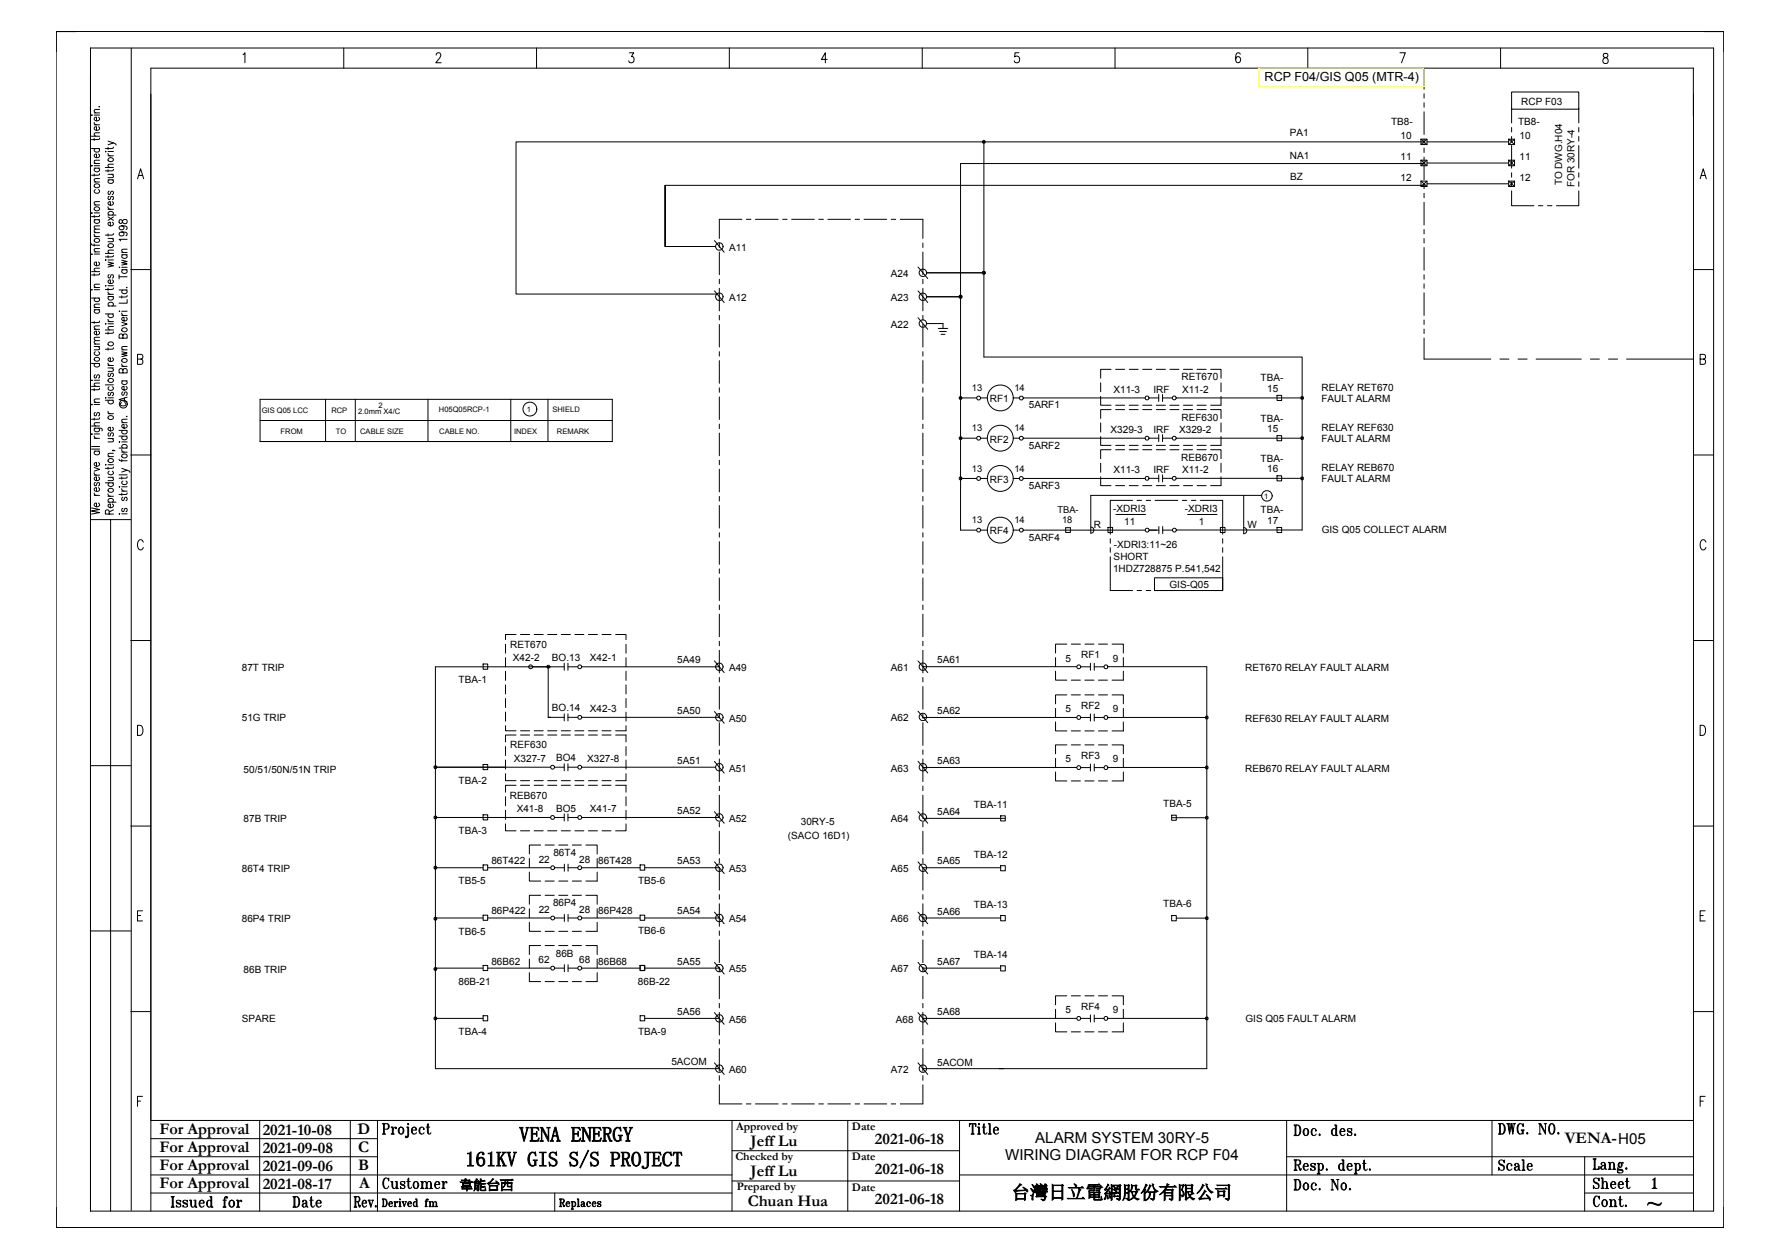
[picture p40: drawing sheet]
<svg xmlns="http://www.w3.org/2000/svg" width="297mm" height="210mm" viewBox="0 0 297 210" stroke-linecap="round" stroke-linejoin="round" font-family="sans-serif">
<defs><g id="words">
<g font-size="3.5">
<text x="86.6" y="190.4">VENA ENERGY</text>
<text x="77.6" y="194.5">161KV GIS S/S PROJECT</text>
</g>
<text font-size="3.1" x="168.8" y="200">台灣日立電網股份有限公司</text>
<g font-size="2.7">
<text x="26.6" y="189.1">For Approval</text>
<text x="43.8" y="189.3">2021-10-08</text>
<text x="59.7" y="189.1">D</text>
<text x="125.2" y="191.1">Jeff Lu</text>
<text x="146" y="190.8">2021-06-18</text>
<text x="261.1" y="190.7">VENA-H05</text>
<text x="26.6" y="195.2">For Approval</text>
<text x="26.6" y="192.2">For Approval</text>
<text x="43.8" y="195.4">2021-09-06</text>
<text x="43.8" y="192.3">2021-09-08</text>
<text x="59.8" y="192.1">C</text>
<text x="59.8" y="195.2">B</text>
<text x="125.2" y="196.2">Jeff Lu</text>
<text x="146" y="195.9">2021-06-18</text>
<text x="26.6" y="198.2">For Approval</text>
<text x="43.8" y="198.4">2021-08-17</text>
<text x="59.9" y="198.2">A</text>
<text x="124.8" y="201.1">Chuan Hua</text>
<text x="146" y="200.9">2021-06-18</text>
</g>
<g font-size="2.5">
<text x="172.7" y="190.6">ALARM SYSTEM 30RY-5</text>
<text x="167.7" y="193.6">WIRING DIAGRAM FOR RCP F04</text>
</g>
<text font-size="2.2" x="76.7" y="198.3">韋能台西</text>
<text font-size="2.1" x="211" y="13.6">RCP F04/GIS Q05 (MTR-4)</text>
<g font-size="1.9">
<text x="122.8" y="188.5">Approved by</text>
<text x="142.2" y="188.5">Date</text>
<text x="122.7" y="193.5">Checked by</text>
<text x="142.2" y="193.5">Date</text>
<text x="122.9" y="198.6">Prepared by</text>
<text x="142.2" y="198.6">Date</text>
</g>
<g font-size="1.7">
<text x="253.8" y="17.5">RCP F03</text>
<text x="215.2" y="22.7">PA1</text>
<text x="232.1" y="20.8">TB8-</text>
<text x="233.7" y="23.2">10</text>
<text x="253.3" y="20.8">TB8-</text>
<text x="253.5" y="23.2">10</text>
<text x="215.2" y="26.5">NA1</text>
<text x="233.7" y="26.7">11</text>
<text x="253.5" y="26.7">11</text>
<text x="215.2" y="30.1">BZ</text>
<text x="233.7" y="30.2">12</text>
<text x="253.5" y="30.2">12</text>
<text x="260.6" y="30.9" transform="rotate(-90 260.6 30.9)">TO DWG.H04</text>
<text x="262.7" y="31.2" transform="rotate(-90 262.7 31.2)">FOR 30RY-4</text>
<text x="121.7" y="41.8">A11</text>
<text x="148.6" y="46.2">A24</text>
<text x="121.7" y="50.2">A12</text>
<text x="148.6" y="50.2">A23</text>
<text x="148.6" y="54.7">A22</text>
<text x="185.8" y="65.5">X11-3</text>
<text x="192.5" y="65.5">IRF</text>
<text x="197.2" y="63.5">RET670</text>
<text x="197.2" y="65.5">X11-2</text>
<text x="210.3" y="63.6">TBA-</text>
<text x="211.4" y="65.3">15</text>
<text x="220.5" y="65.2">RELAY RET670</text>
<text x="165.2" y="67.1">RF1</text>
<text x="171.7" y="68.1">5ARF1</text>
<text x="197.2" y="70.2">REF630</text>
<text x="210.3" y="70.3">TBA-</text>
<text x="220.5" y="67.1">FAULT ALARM</text>
<text x="220.5" y="71.9">RELAY REF630</text>
<text x="165.2" y="73.8">RF2</text>
<text x="171.7" y="74.8">5ARF2</text>
<text x="185.3" y="72.2">X329-3</text>
<text x="192.5" y="72.2">IRF</text>
<text x="196.8" y="72.2">X329-2</text>
<text x="197.1" y="76.9">REB670</text>
<text x="210.3" y="77">TBA-</text>
<text x="211.4" y="72">15</text>
<text x="220.5" y="73.8">FAULT ALARM</text>
<text x="165.2" y="80.5">RF3</text>
<text x="171.7" y="81.5">5ARF3</text>
<text x="185.8" y="78.9">X11-3</text>
<text x="192.5" y="78.9">IRF</text>
<text x="197.2" y="78.9">X11-2</text>
<text x="211.4" y="78.7">16</text>
<text x="220.5" y="80.5">FAULT ALARM</text>
<text x="220.5" y="78.6">RELAY REB670</text>
<text x="165.2" y="89.1">RF4</text>
<text x="182.5" y="88">R</text>
<text x="185.8" y="85.3">-XDRI3</text>
<text x="187.6" y="87.6">11</text>
<text x="197.7" y="85.3">-XDRI3</text>
<text x="200" y="87.6">1</text>
<text x="208.2" y="88.1">W</text>
<text x="210.3" y="85.6">TBA-</text>
<text x="211.4" y="87.4">17</text>
<text x="220.5" y="89">GIS Q05 COLLECT ALARM</text>
<text x="171.7" y="90.2">5ARF4</text>
<text x="185.7" y="95.4">1HDZ728875 P.541,542</text>
<text x="185.8" y="93.4">SHORT</text>
<text x="185.8" y="91.4">-XDRI3:11~26</text>
<text x="195.1" y="98">GIS-Q05</text>
<text x="40.4" y="111.9">87T TRIP</text>
<text x="76.5" y="114">TBA-1</text>
<text x="85.1" y="108.1">RET670</text>
<text x="85.6" y="110.2">X42-2</text>
<text x="92.1" y="110.2">BO.13</text>
<text x="98.4" y="110.2">X42-1</text>
<text x="113" y="110.6">5A49</text>
<text x="121.7" y="112">A49</text>
<text x="148.6" y="111.9">A61</text>
<text x="156.4" y="110.6">5A61</text>
<text x="177.8" y="110.4">5</text>
<text x="180.4" y="109.8">RF1</text>
<text x="185.7" y="110.4">9</text>
<text x="207.8" y="112">RET670 RELAY FAULT ALARM</text>
<text x="92.1" y="118.7">BO.14</text>
<text x="98.4" y="118.8">X42-3</text>
<text x="113" y="119.1">5A50</text>
<text x="156.4" y="119.1">5A62</text>
<text x="177.8" y="118.8">5</text>
<text x="180.4" y="118.3">RF2</text>
<text x="185.7" y="118.8">9</text>
<text x="40.4" y="120.3">51G TRIP</text>
<text x="85.1" y="124.8">REF630</text>
<text x="121.7" y="120.4">A50</text>
<text x="148.6" y="120.3">A62</text>
<text x="207.8" y="120.4">REF630 RELAY FAULT ALARM</text>
<text x="40.6" y="128.9">50/51/50N/51N TRIP</text>
<text x="76.5" y="130.7">TBA-2</text>
<text x="85.8" y="127.1">X327-7</text>
<text x="92.8" y="127">BO4</text>
<text x="98" y="127.1">X327-8</text>
<text x="113" y="127.4">5A51</text>
<text x="121.7" y="128.7">A51</text>
<text x="148.6" y="128.7">A63</text>
<text x="156.4" y="127.4">5A63</text>
<text x="177.8" y="127.2">5</text>
<text x="180.4" y="126.6">RF3</text>
<text x="185.7" y="127.2">9</text>
<text x="207.8" y="128.8">REB670 RELAY FAULT ALARM</text>
<text x="40.7" y="137.2">87B TRIP</text>
<text x="85.1" y="133.2">REB670</text>
<text x="86.2" y="135.5">X41-8</text>
<text x="92.8" y="135.4">BO5</text>
<text x="98.4" y="135.5">X41-7</text>
<text x="113" y="135.8">5A52</text>
<text x="121.7" y="137.1">A52</text>
<text x="133.6" y="137.5">30RY-5</text>
<text x="148.6" y="137.1">A64</text>
<text x="156.4" y="135.9">5A64</text>
<text x="162.5" y="134.7">TBA-11</text>
<text x="194.1" y="134.5">TBA-5</text>
<text x="76.5" y="139.1">TBA-3</text>
<text x="89.9" y="143.9">22</text>
<text x="92.3" y="142.8">86T4</text>
<text x="96.7" y="143.9">28</text>
<text x="131.5" y="139.9">(SACO 16D1)</text>
<text x="162.5" y="143.1">TBA-12</text>
<text x="40.4" y="145.4">86T4 TRIP</text>
<text x="76.5" y="147.5">TB5-5</text>
<text x="82" y="144.1">86T422</text>
<text x="99.8" y="144.1">86T428</text>
<text x="106.5" y="147.5">TB5-6</text>
<text x="113" y="144.2">5A53</text>
<text x="121.7" y="145.5">A53</text>
<text x="148.6" y="145.5">A65</text>
<text x="156.4" y="144.1">5A65</text>
<text x="40.4" y="153.8">86P4 TRIP</text>
<text x="76.5" y="155.9">TB6-5</text>
<text x="82" y="152.5">86P422</text>
<text x="89.9" y="152.3">22</text>
<text x="92.3" y="151.2">86P4</text>
<text x="96.7" y="152.3">28</text>
<text x="99.8" y="152.5">86P428</text>
<text x="106.5" y="155.8">TB6-6</text>
<text x="113" y="152.5">5A54</text>
<text x="121.7" y="153.8">A54</text>
<text x="148.6" y="153.8">A66</text>
<text x="156.4" y="152.5">5A66</text>
<text x="162.5" y="151.4">TBA-13</text>
<text x="194.1" y="151.3">TBA-6</text>
<text x="82" y="160.9">86B62</text>
<text x="89.9" y="160.6">62</text>
<text x="92.8" y="159.6">86B</text>
<text x="96.6" y="160.6">68</text>
<text x="99.8" y="160.9">86B68</text>
<text x="113" y="160.9">5A55</text>
<text x="156.4" y="161">5A67</text>
<text x="162.5" y="159.8">TBA-14</text>
<text x="40.7" y="162.3">86B TRIP</text>
<text x="76.5" y="164.2">86B-21</text>
<text x="106.4" y="164.2">86B-22</text>
<text x="121.7" y="162.2">A55</text>
<text x="148.6" y="162.2">A67</text>
<text x="40.3" y="170.4">SPARE</text>
<text x="76.5" y="172.6">TBA-4</text>
<text x="106.5" y="172.6">TBA-9</text>
<text x="113" y="169.3">5A56</text>
<text x="121.7" y="170.6">A56</text>
<text x="149.5" y="170.6">A68</text>
<text x="156.4" y="169.4">5A68</text>
<text x="177.8" y="169">5</text>
<text x="180.4" y="168.5">RF4</text>
<text x="185.7" y="169">9</text>
<text x="207.8" y="170.5">GIS Q05 FAULT ALARM</text>
<text x="112" y="177.7">5ACOM</text>
<text x="121.6" y="179">A60</text>
<text x="148.6" y="179">A72</text>
<text x="156.4" y="177.7">5ACOM</text>
</g>
<g font-size="1.6">
<text x="162.2" y="65.2">13</text>
<text x="169.3" y="65.2">14</text>
<text x="162.2" y="71.9">13</text>
<text x="169.3" y="71.9">14</text>
<text x="162.2" y="78.7">13</text>
<text x="169.3" y="78.7">14</text>
<text x="162.2" y="87.3">13</text>
<text x="169.3" y="87.3">14</text>
<text x="176.4" y="85.5">TBA-</text>
<text x="177.2" y="87.3">18</text>
</g>
<g font-size="1.3">
<text x="43.7" y="69">GIS Q05 LCC</text>
<text x="55.3" y="69">RCP</text>
<text x="59.8" y="69.1">2.0mm X4/C</text>
<text x="63.1" y="68">2</text>
<text x="73.2" y="68.8">H05Q05RCP-1</text>
<text x="87.9" y="68.8">1</text>
<text x="92.2" y="68.8">SHIELD</text>
<text x="46.8" y="72.5">FROM</text>
<text x="56" y="72.5">TO</text>
<text x="60.1" y="72.5">CABLE SIZE</text>
<text x="73.3" y="72.4">CABLE NO.</text>
<text x="85.8" y="72.5">INDEX</text>
<text x="92.9" y="72.5">REMARK</text>
<text x="210.9" y="83.2">1</text>
</g>
</g></defs>
<g fill="none" stroke="#000" stroke-width=".17">
<path d="M9.4 5.3h278.2v199.5h-278.2zM12.7 5.3h-3.3v3.3M15.1 8v194h270.8v-194h-270.8M15.3 19.1v.1zM15.7 19.2h.9M15.7 18.8h.9M16.4 19.5a.31 .31 0 0 1 .2 .3 .31 .31 0 0 1-.2 .3l-.3 .1a.36 .36 0 0 1-.4-.4l.4-.3v.7M16.6 17.8h-.1M16.6 18.3h-.8l-.1 .3 .3 .2M21.9 8v193.9M40.5 9.1l.4-.3v1.7M57.4 8v3.4"/>
<path d="M72.8 9.2l.1-.3 .4-.1 .2 .2v.3l-.8 1.2h.9M89.5 8v3.4M105 8.8h.7l-.3 .6a.49 .49 0 0 1 .4 .8 .49 .49 0 0 1-.9-.1M121.7 8v3.4M138 9.9h-.9l.6-1.1v1.7M153.9 8v3.4M170 8.8h-.6l-.1 .7a.52 .52 0 0 1 .7 .1 .52 .52 0 0 1 0 .7 .52 .52 0 0 1-.7 0l-.1-.2M186 8v3.4M206.9 9v-.1l-.3-.1a1.24 1.24 0 0 0-.2 1.6 .48 .48 0 0 0 .6-.4 .48 .48 0 0 0-.6-.5l-.2 .4M218.2 8v3.4M233.6 8.8h.9l-.7 1.7M237.6 11.4v3.5"/>
<path d="M237.6 15.6v.8M237.6 17.1v.8M237.6 18.6v3.8M250.4 8v3.4M252.2 15.3h11.2v2.9h-11.2zM252.2 18v2.5M263.4 18v2.5M267.6 9a.37 .37 0 0 0 .1 .5 .53 .53 0 0 1 .6 .5 .53 .53 0 0 1-.5 .6 .55 .55 0 0 1-.3-.7 .55 .55 0 0 1 .6-.4 .37 .37 0 0 0 .1-.5l-.2-.1zM282.5 11.3v8.1M282.6 11.4h-257.4v190.6M282.6 15.7v186.3M284.3 5.3h3.3v3.3"/>
<path d="M15.3 35.5h.1zM15.3 24.8h1.3M15.3 22.7h1.3M15.3 27.6v.1zM15.7 23.1v.3M15.7 29v.4M15.7 35.9v.4M15.7 36.6h.9M15.7 35.5h.9M15.7 28h.9M15.7 27.6h.9M15.7 39.1a.36 .36 0 0 0 .4 .4"/>
<path d="M15.7 20.4a.36 .36 0 0 0 .4 .4M15.7 39.5h.9M15.7 38.8h.9M15.7 34.2h.9M15.7 30.4h.9M15.7 27.3h.9M15.7 20.8h.9M15.8 34.7a.42 .42 0 0 1 .5-.2 .42 .42 0 0 1 .3 .5 .42 .42 0 0 1-.6 .2 .42 .42 0 0 1-.2-.5zM15.9 36.6a.29 .29 0 0 0-.2 .3 .29 .29 0 0 0 .2 .3l.3 .1a.36 .36 0 0 0 .4-.4l-.2-.3M15.9 31.6a.31 .31 0 0 0-.2 .3 .31 .31 0 0 0 .2 .3h.3a.36 .36 0 0 0 .4-.4l-.2-.2M15.9 28l-.1 .2a.4 .4 0 0 0 .4 .5 .4 .4 0 0 0 .4-.5l-.2-.2M15.9 24.8a.29 .29 0 0 0-.2 .3 .29 .29 0 0 0 .2 .2l.3 .1a.36 .36 0 0 0 .4-.4l-.2-.2"/>
<path d="M16.4 25.7a.29 .29 0 0 1 .2 .3 .29 .29 0 0 1-.2 .3h-.3a.36 .36 0 0 1-.4-.4l.4-.2v.6M16.4 21.1a.29 .29 0 0 1 .2 .3 .29 .29 0 0 1-.2 .3h-.3a.36 .36 0 0 1-.4-.4l.4-.2v.6M16.6 35.9v.2h-.2h-1.1M16.6 29v.2h-.2h-1.1M16.6 23v.2l-.2 .1h-1.1M16.6 38.2l-.8 .1-.1 .2 .3 .3M16.6 37.7h-.8l-.1 .3 .3 .2M16.6 33.6l-.8 .1-.1 .2 .3 .3M16.6 29.8h-.8l-.1 .3 .3 .3M16.6 26.7l-.8 .1-.1 .2 .3 .3M16.6 22.1l-.8 .1-.1 .3 .3 .2M17.6 25.3h.1z"/>
<path d="M17.6 27.9h1.3M18 23.5l.9 .3-.9 .4M18 24.6v.3M18 28.3v.4M18 39v.4M18 39.8h.9M18 35.9h1.4M18 30h.9M18 29.1h.9M18 25.3h.9M18 36.2l.9 .6M18 34.9h.9"/>
<path d="M18 26h.9M18 34.5a.39 .39 0 0 0 .4 .4M18 25.6a.36 .36 0 0 0 .4 .4M18.1 26.5a.42 .42 0 0 1 .5-.2 .42 .42 0 0 1 .3 .5 .42 .42 0 0 1-.6 .2 .42 .42 0 0 1-.2-.5zM18.2 35.9l-.1-.1a.4 .4 0 0 1 .4-.5 .4 .4 0 0 1 .4 .5l-.2 .1M18.2 32.8a.29 .29 0 0 0-.2 .2 .29 .29 0 0 0 .2 .3h.1l.2-.5h.2a.29 .29 0 0 1 .2 .2 .29 .29 0 0 1-.2 .3M18.2 31.9a.31 .31 0 0 0-.2 .3 .31 .31 0 0 0 .2 .3l.2-.2 .1-.4h.2a.31 .31 0 0 1 .2 .3 .31 .31 0 0 1-.2 .3M18.2 30l-.1 .1a.44 .44 0 0 0 .3 .5 .44 .44 0 0 0 .5-.2l-.2-.4M18.7 39.8l.2 .2v.3h-.9M18.7 29.1l.2 .2v.3h-.9M18.7 37.1a.31 .31 0 0 1 .2 .2 .31 .31 0 0 1-.2 .3l-.3 .1a.36 .36 0 0 1-.4-.4l.4-.2v.6M18.7 33.6l.2 .1a.44 .44 0 0 1-.3 .6 .44 .44 0 0 1-.6-.3l.2-.3 .2-.1v.6"/>
<path d="M18.9 39v.1l-.2 .1h-1.1M18.9 28.2v.3h-.2h-1.1M18.9 24.5v.2l-.2 .1h-1.1M18.9 23.8l.5 .2v.2M18.9 36.2l-.9 .6M18.9 27.4h-.8l-.1 .3 .3 .2M19.9 36.7a.34 .34 0 0 0 0 .4 .34 .34 0 0 0 .3 .2l.1-.1a.49 .49 0 0 1 .3-.5 .49 .49 0 0 1 .6 .2 .43 .43 0 0 1-.4 .4 .43 .43 0 0 1-.4-.5l-.2-.2zM20.3 38.7l.3 .1a.38 .38 0 0 1-.3 .6 .38 .38 0 0 1-.4-.6l.4-.1a.63 .63 0 0 1 .9 .4l-.2 .2M20.3 37.7l.3 .1a.38 .38 0 0 1-.3 .5 .38 .38 0 0 1-.4-.5l.4-.1a.63 .63 0 0 1 .9 .4l-.2 .2M21.2 39.9h-1.3l.2 .3M22.9 29.8l.6-1.6 .5 1.6M23.1 29.3h.7"/>
<path d="M111 30.9h126.6M123.8 36.6h-3.8v3.2M124.5 36.6h.8M126.1 36.6h3.7M130.6 36.6h.7M132.1 36.6h3.8M136.6 36.6h.8M138.1 36.6h3.8M142.7 36.6h.7M144.2 36.6h3.8M148.7 36.6h.8M150.2 36.6h3.8v3.2"/>
<path d="M164.2 23.7v35.9h53.1v28.8h-21M237.1 30.2h1v.9h-1zM237.1 26.7h1v.9h-1zM237.1 23.2h1v.9h-1zM237.1 23.2l1 .9M237.1 26.7l1 .9M237.1 30.2l1 .9M237.6 23.7h-151.5v25.4h33.7M237.6 27.3h-77.3v61.1h2.6M237.6 23.2v.7M237.6 24.7v.7M237.6 26.2v3.8"/>
<path d="M237.6 30.7v.8M237.6 32.2v.8M237.6 33.7v3.8M237.6 38.3v.7M237.6 39.8v.7M238.1 23.7h13.6M238.1 27.2h13.6M238.1 30.7h13.6M238.1 23.2l-1 .9M238.1 26.7l-1 .9M238.1 30.2l-1 .9M251.7 30.2h1v.9h-1z"/>
<path d="M251.7 26.7h1v.9h-1zM251.7 23.2h1v.9h-1zM251.7 23.2l1 .9M251.7 26.7l1 .9M251.7 30.2l1 .9M252.2 31.8v2.5h3.7M252.2 21.3v.7M252.2 22.8v.7M252.2 24.3v3.7M252.2 28.8v.8M252.2 30.3v.8M252.7 23.2l-1 .9"/>
<path d="M252.7 26.7l-1 .9M252.7 30.2l-1 .9M256.7 34.3h.7M258.2 34.3h.8M263.4 21.3v.7M263.4 22.8v.7M263.4 24.3v3.7M263.4 28.8v.8M263.4 30.3v.8M263.4 31.8v2.5h-3.7M283.7 29.8l.5-1.6 .5 1.6M283.9 29.3h.6"/>
<path d="M15.3 48.3h.1zM15.3 42.4h.1zM15.3 40.6v.2l.2 .1h1.1M15.3 49.7h1.3M15.3 45.3h1.3M15.7 40.7v.4M15.7 45.7v.3M15.7 53.6v.3M15.7 57.8h.9M15.7 51.7h.9M15.7 48.3h.9M15.7 42.4h.9"/>
<path d="M15.7 57.4h.9M15.7 54.9h.9M15.7 51.3h.9M15.7 48h.9M15.7 42h.9M15.8 59.7a.43 .43 0 0 1 .5-.1 .43 .43 0 0 1 .3 .5 .43 .43 0 0 1-.6 .2 .43 .43 0 0 1-.2-.6zM15.9 58.7a.29 .29 0 0 0-.2 .3 .29 .29 0 0 0 .2 .2l.3 .1a.36 .36 0 0 0 .4-.4l-.2-.2M15.9 51.7a.29 .29 0 0 0-.2 .2 .29 .29 0 0 0 .2 .3l.3 .1a.36 .36 0 0 0 .4-.4l-.2-.2M15.9 49.7a.29 .29 0 0 0-.2 .3 .29 .29 0 0 0 .2 .3h.3a.36 .36 0 0 0 .4-.4l-.2-.2M16.4 57.8l.2 .3v.2l-.9 .1M16.4 55.2a.29 .29 0 0 1 .2 .3 .29 .29 0 0 1-.2 .3l-.3 .1a.36 .36 0 0 1-.4-.5l.4-.2v.7M16.4 43.7a.31 .31 0 0 1 .2 .3 .31 .31 0 0 1-.2 .3h-.3a.36 .36 0 0 1-.4-.4l.4-.2v.6"/>
<path d="M16.6 53.5v.3h-.2h-1.1M16.6 45.6v.2l-.2 .1h-1.1M16.6 56.8l-.8 .1-.1 .2 .3 .3M16.6 56.3h-.8l-.1 .3 .3 .2M16.6 54.4h-.8l-.1 .3 .3 .2M16.6 50.7l-.8 .1-.1 .2 .3 .3M16.6 47.4h-.8l-.1 .3 .3 .3M16.6 44.7l-.8 .1-.1 .3 .3 .2M16.6 41.5h-.8l-.1 .3 .3 .2M17.6 52.4h1.3M17.6 55h1.3M17.6 42.3h1.3"/>
<path d="M17.6 53.9v.2zM17.6 47.6v.1zM17.6 43.3v.1zM18 43.7l.9 .2-.9 .2 .9 .2-.9 .2M18 42.6v.4M18 48.1v.3M18 55.4v.3M18 58.1v.3M18 54h.9M18 51h1.4M18 49.5h.9M18 47.7h.9"/>
<path d="M18 43.4h.9M18 53.6h.9M18 49.1h.9M18 53.2a.36 .36 0 0 0 .4 .4M18 48.7a.36 .36 0 0 0 .4 .4M18.2 52.4a.29 .29 0 0 0-.2 .2 .29 .29 0 0 0 .2 .3l.3 .1a.36 .36 0 0 0 .4-.4l-.2-.2M18.2 51a.31 .31 0 0 1-.2-.2 .31 .31 0 0 1 .2-.3l.3-.1a.36 .36 0 0 1 .4 .4l-.2 .2M18.2 49.5a.29 .29 0 0 0-.2 .2 .29 .29 0 0 0 .2 .3l.3 .1a.36 .36 0 0 0 .4-.4l-.2-.2M18.2 45.8a.32 .32 0 0 0-.1 .5h.2l.2-.4 .2-.1a.32 .32 0 0 1 .2 .5l-.2 .1M18.7 59.7a.31 .31 0 0 1 .2 .3 .31 .31 0 0 1-.2 .3h-.3a.36 .36 0 0 1-.4-.4l.4-.2v.6M18.7 46.7a.31 .31 0 0 1 .2 .3 .31 .31 0 0 1-.2 .3h-.3a.36 .36 0 0 1-.4-.4l.4-.2v.6M18.9 58v.2h-.2h-1.1"/>
<path d="M18.9 55.3v.3h-.2h-1.1M18.9 48v.2l-.2 .1h-1.1M18.9 42.6v.2h-.2h-1.1M18.9 54.5h-.8l-.1 .3 .3 .2M18.9 41.7l-.8 .1-.1 .2 .3 .3M19.9 44.6h.1zM19.9 48.4h1.3M19.9 46.2h1.3M19.9 45.8v.7M19.9 51.9v.1zM20.3 58.7l.9 .2-.9 .2 .9 .2-.9 .2M20.3 53.8l.9 .3-.9 .3"/>
<path d="M20.3 43.4l.9 .2-.9 .2 .9 .2-.9 .2M20.3 49.4v.3M20.3 51.9h.9M20.3 45h.9M20.3 44.6h.9M20.3 42.5h.9M20.3 58.4h.9M20.3 52.6h.9M20.3 42.1h.9M20.3 52.2a.36 .36 0 0 0 .4 .4M20.4 59.9a.43 .43 0 0 1 .5-.1 .43 .43 0 0 1 .2 .5 .43 .43 0 0 1-.5 .2 .43 .43 0 0 1-.2-.6zM20.5 56l.3-.3h.3l.1 .3v.4h-1.3v-.6l.2-.1 .3 .1 .1 .6"/>
<path d="M20.5 48.4a.31 .31 0 0 0-.2 .3 .31 .31 0 0 0 .2 .2l.3 .1a.36 .36 0 0 0 .4-.4l-.2-.2M20.5 45a.31 .31 0 0 0-.2 .3 .31 .31 0 0 0 .2 .3h.3a.36 .36 0 0 0 .4-.4l-.2-.2M20.5 42.5a.29 .29 0 0 0-.2 .3 .29 .29 0 0 0 .2 .2l.3 .1a.36 .36 0 0 0 .4-.4l-.2-.2M21 52.9a.31 .31 0 0 1 .2 .3 .31 .31 0 0 1-.2 .3h-.3a.36 .36 0 0 1-.4-.4l.4-.2v.6M21.1 47.9v.1M21.2 50v.6h-1.3M21.2 49.3l-.1 .2h-.1h-1.1M21.2 57.8h-.8l-.1 .3 .3 .3M21.2 41.6h-.8l-.1 .3 .3 .2M21.8 45h3.4M22.9 59.9h.6a.4 .4 0 0 0 .4-.4 .4 .4 0 0 0-.4-.4h-.6v1.7h.6a.45 .45 0 0 0 .4-.5 .45 .45 0 0 0-.4-.4M111 41.1v-10.2v10.2"/>
<path d="M111 41.1h8.4M119.2 48.5l1.6 2M119.2 40.1l1.6 2M120 40.5v.8M120 42v3.8M120 46.6v.7M120 48.1v3.8M120 52.6v.8M120 54.1v3.8M120 58.7v.7M153.2 48.5l1.6 2M153.2 44.5l1.6 2"/>
<path d="M153.2 53l1.6 1.9M154 40.5v.8M154 42v3.8M154 46.6v.7M154 48.1v3.8M154 52.6v.8M154 54.1v3.8M154 58.7v.7M154.6 49.5h5.7M154.6 45.5h9.6M154.6 54h2.7v.8M156.6 54.8h1.5"/>
<path d="M156.8 55.3h1.1M157 55.8h.7M237.6 41.3v3.8M237.6 45.8v.8M237.6 47.3v.8M237.6 48.8v3.8M237.6 53.4v.7M237.6 54.9v.7M237.6 56.4v3.5h11.2M250.3 59.9h1.5M253.3 59.9h1.5M256.3 59.9h7.6"/>
<path d="M265.4 59.9h1.5M268.4 59.9h1.5M271.4 59.9h11.2M282.6 45h3.3M283.7 59.9h.6a.4 .4 0 0 0 .3-.4 .4 .4 0 0 0-.3-.4h-.6v1.7h.6a.45 .45 0 0 0 .3-.5 .45 .45 0 0 0-.3-.4M15.3 72.4h.1zM15.3 67.5h.1zM15.3 63.4h.1zM15.3 60.6h1.3M15.3 74.9h1.3M15.3 74.5h1.3M15.3 71.1h1.3"/>
<path d="M15.3 64.4h1.3M15.7 78l.9 .3-.9 .3M15.7 71.4l1.2 .1 .2 .1-.1 .3M15.7 75.3h.9M15.7 72.4h.9M15.7 64.8v.4M15.7 69.7v.4M15.7 67.5h.9M15.7 63.4h.9M15.7 78.8a.36 .36 0 0 0 .4 .4M15.7 72.7a.36 .36 0 0 0 .4 .4M15.7 79.2h.9"/>
<path d="M15.7 73.1h.9M15.7 67.1h.9M15.9 75.3a.31 .31 0 0 0-.2 .2 .31 .31 0 0 0 .2 .3l.3 .1a.36 .36 0 0 0 .4-.4l-.2-.2M15.9 71.4l-.1 .1a.44 .44 0 0 0 .3 .6 .44 .44 0 0 0 .5-.3l-.2-.4M15.9 68.8a.32 .32 0 0 0-.1 .5h.2l.2-.4 .2-.1a.32 .32 0 0 1 .2 .5l-.2 .1M15.9 62.5a.29 .29 0 0 0-.2 .3 .29 .29 0 0 0 .2 .3l.1-.1 .2-.4 .2-.1a.29 .29 0 0 1 .2 .3 .29 .29 0 0 1-.2 .3M15.9 60.6a.29 .29 0 0 0-.2 .3 .29 .29 0 0 0 .2 .3h.3a.36 .36 0 0 0 .4-.4l-.2-.2M16.4 79.5a.31 .31 0 0 1 .2 .3 .31 .31 0 0 1-.2 .3l-.3 .1a.36 .36 0 0 1-.4-.4l.4-.3v.7M16.4 77.2l.2 .1a.4 .4 0 0 1-.4 .5 .4 .4 0 0 1-.4-.5l.3-.1v.6M16.6 69.7v.2h-.2h-1.1M16.6 64.7v.3h-.2h-1.1M16.6 70.5h-.8l-.1 .3 .3 .3"/>
<path d="M16.6 66.5l-.8 .1-.1 .3 .3 .2M16.6 63.9h-.8l-.1 .3 .3 .2M17.6 66.8h1.3M17.6 64.2h1.3M17.6 77.5v.1zM17.6 66.3v.1zM18 79.6h.9M18 77.9v.4M18 77.5h.9M18 73.2h.9M18 66.4h.9M18 61.4h.9"/>
<path d="M18 76.2h.9M18 69h.9M18 61h.9M18 68.6a.36 .36 0 0 0 .4 .4M18 60.6a.36 .36 0 0 0 .4 .4M18.1 69.5a.43 .43 0 0 1 .5-.2 .43 .43 0 0 1 .3 .5 .43 .43 0 0 1-.6 .2 .43 .43 0 0 1-.2-.5zM18.2 78.6a.29 .29 0 0 0-.2 .3 .29 .29 0 0 0 .2 .2l.3 .1a.36 .36 0 0 0 .4-.4l-.2-.2M18.2 72.2a.32 .32 0 0 0-.1 .5h.2l.2-.5h.2a.32 .32 0 0 1 .2 .5h-.2M18.2 66.8l-.1 .1a.4 .4 0 0 0 .4 .5 .4 .4 0 0 0 .4-.5l-.2-.1M18.2 65.4a.32 .32 0 0 0-.1 .5h.2l.2-.4 .2-.1a.32 .32 0 0 1 .2 .5l-.2 .1M18.2 64.5a.29 .29 0 0 0-.2 .3 .29 .29 0 0 0 .2 .3h.3a.36 .36 0 0 0 .4-.4l-.2-.2M18.2 62.2a.31 .31 0 0 0-.2 .3 .31 .31 0 0 0 .2 .3l.3-.5 .2-.1a.31 .31 0 0 1 .2 .3 .31 .31 0 0 1-.2 .3"/>
<path d="M18.7 79.6l.2 .3v.2l-.9 .1M18.7 73.2l.2 .2v.3h-.9M18.7 61.4l.2 .2v.3h-.9M18.7 71.3a.29 .29 0 0 1 .2 .3 .29 .29 0 0 1-.2 .2l-.3 .1a.36 .36 0 0 1-.4-.4l.4-.2v.6M18.9 75.1v.1v-.1l.3 .1M18.9 77.9v.2h-.2h-1.1M18.9 75.6l-.8 .1-.1 .2 .3 .3M19.9 73.7h.1zM19.9 76.6v.2l.2 .1h1.1M19.9 72.7h1.3M19.9 71.8h1.3M19.9 79.2h1.3"/>
<path d="M19.9 74.7h1.3M20.3 67.2a.28 .28 0 0 0-.2 .3 .28 .28 0 0 0 .3 .2h.3a.28 .28 0 0 0 .3-.2 .28 .28 0 0 0-.2-.3M20.3 78.1l.9 .3-.9 .3M20.3 76.6v.4M20.3 79.5v.4M20.3 73.7h.9M20.3 63.5h.9M20.3 75.4h.9M20.3 70.5h.9M20.3 61.1h.9M20.3 75a.39 .39 0 0 0 .4 .4M20.3 60.7a.36 .36 0 0 0 .4 .4"/>
<path d="M20.5 74.7a.29 .29 0 0 1-.2-.2 .29 .29 0 0 1 .2-.3l.3-.1a.36 .36 0 0 1 .4 .4l-.2 .2M20.5 72.7a.29 .29 0 0 0-.2 .3 .29 .29 0 0 0 .2 .3l.3 .1a.36 .36 0 0 0 .4-.4l-.2-.3M20.5 71.8a.29 .29 0 0 0-.2 .3 .29 .29 0 0 0 .2 .2l.3 .1a.36 .36 0 0 0 .4-.4l-.2-.2M20.5 65.4a.31 .31 0 0 0-.2 .3 .31 .31 0 0 0 .2 .2l.3-.5h.2a.31 .31 0 0 1 .2 .3 .31 .31 0 0 1-.2 .2M20.5 63.5a.29 .29 0 0 0-.2 .3 .29 .29 0 0 0 .2 .3l.3 .1a.36 .36 0 0 0 .4-.5l-.2-.2M20.5 61.7l.3-.2h.3l.1 .2v.5h-1.3v-.6l.2-.1 .3 .1 .1 .6M20.8 66.4v.5M21 70.8a.29 .29 0 0 1 .2 .3 .29 .29 0 0 1-.2 .3h-.3a.36 .36 0 0 1-.4-.4l.1-.2h.3v.6M21 64.5a.29 .29 0 0 1 .2 .2 .29 .29 0 0 1-.2 .3l-.3 .1a.36 .36 0 0 1-.4-.4l.4-.2v.6M21.1 69.4l.1 .1h-.1M21.2 79.5l-.1 .2-.1 .1h-1.1M21.2 78.4l.5 .2v.2"/>
<path d="M21.2 66.2l-1.3 .5 1.3 .4M21.2 69.9l-.8 .1-.1 .2 .3 .3M21.8 75.9h3.4M43.4 70.1h58.8M43.4 66.6h58.8v7h-58.8zM54.3 66.6v7M59.3 66.6v7M71.4 66.6v7M85.2 66.6v7M91.4 66.6v7M120 60.2v3.7M120 64.7v.7"/>
<path d="M120 66.2v3.8M120 70.7v.8M120 72.2v3.8M120 76.8v.7M120 78.3v3.8M154 60.2v3.7M154 64.7v.7M154 66.2v3.8M154 70.7v.8M154 72.2v3.8M154 76.8v.7M154 78.3v3.8"/>
<path d="M160.3 66.4h2.6M160.3 73.1h2.6M160.3 79.8h2.6M163.6 66.4h1.1M163.6 73.1h1.1M163.6 79.8h1.1M169.1 66.4h1M169.1 73.1h1M169.1 79.8h1M170.8 66.4h20.2M170.8 73.1h20.2M170.8 79.8h20.2"/>
<path d="M183.6 66.1v1.5h1.8M183.6 72.8v1.5h1.8M183.6 79.5v1.5h1.8M183.6 63.9v1.4M183.6 70.5v1.6M183.6 77.3v1.5M185.4 61.6h-1.8v1.5M185.4 68.3h-1.8v1.5M185.4 75h-1.8v1.5M186.2 61.6h1.4M186.2 68.3h1.4M186.2 75h1.4"/>
<path d="M186.2 67.6h1.4M186.2 74.3h1.4M188.4 61.6h1.5M188.4 68.3h1.5M188.4 75h1.5M188.4 67.6h1.5M188.4 74.3h1.5M190.7 67.6h1.5M190.7 74.3h1.5M190.7 61.6h1.5M190.7 68.3h1.5M190.7 75h1.5"/>
<path d="M191.7 66.4h1.6M191.7 73.1h1.6M191.7 79.8h1.6M192.9 67.6h1.6M192.9 74.3h1.6M192.9 61.6h1.6M192.9 68.3h1.6M192.9 75h1.6M193.3 65.8v1.2M193.3 72.5v1.2M193.3 79.2v1.2M194 66.4h1.6"/>
<path d="M194 73.1h1.6M194 65.8v1.2M194 72.5v1.2M194 79.2v1.2M194 79.8h1.6M195.2 67.6h1.5M195.2 74.3h1.5M195.2 61.6h1.5M195.2 68.3h1.5M195.2 75h1.5M196.3 66.4h21M196.3 73.1h21"/>
<path d="M196.3 79.8h21M197.5 67.6h1.5M197.5 74.3h1.5M197.5 61.6h1.5M197.5 68.3h1.5M197.5 75h1.5M199.7 67.6h1.6M199.7 74.3h1.6M199.7 61.6h1.6M199.7 68.3h1.6M199.7 75h1.6M202 61.6h1.7v1.5"/>
<path d="M202 68.3h1.7v1.5M202 75h1.7v1.5M203.7 63.9v1.4M203.7 66.1v1.5h-1.7M203.7 70.5v1.6M203.7 72.8v1.5h-1.7M203.7 77.3v1.5M203.7 79.5v1.5h-1.7M213.1 65.9h.7v.9h-.7zM213.1 72.7h.7v.8h-.7zM213.1 79.4h.7v.8h-.7zM282.6 75.9h3.3"/>
<path d="M15.1 86.7h6.7M15.3 84.7l1.3 .3-1.3 .2 1.3 .3-1.3 .3M15.7 82.2a.36 .36 0 0 0 .4 .4M15.7 82.6h.9M15.9 80.5a.29 .29 0 0 0-.2 .3 .29 .29 0 0 0 .2 .2l.2-.1 .1-.4h.2a.29 .29 0 0 1 .2 .3 .29 .29 0 0 1-.2 .2M16.4 83.9a.29 .29 0 0 1 .2 .3 .29 .29 0 0 1-.2 .3h-.3a.36 .36 0 0 1-.4-.4l.1-.1 .3-.1v.6M16.4 81.3a.31 .31 0 0 1 .2 .3 .31 .31 0 0 1-.2 .3l-.3 .1a.36 .36 0 0 1-.4-.4l.4-.3v.7M17.6 80.5h1.3M18 83.8h1.4M18 82.8h.9M18 82.4a.36 .36 0 0 0 .4 .4M18.2 85.8v-.7l-.2-.1-.4 .1v.7h1.3"/>
<path d="M18.2 83.8a.31 .31 0 0 1-.2-.3 .31 .31 0 0 1 .2-.3l.3-.1a.36 .36 0 0 1 .4 .4l-.2 .3M18.2 80.5l-.1 .1a.4 .4 0 0 0 .4 .6 .4 .4 0 0 0 .4-.6l-.2-.1M18.5 86.7v115.3M18.7 84.1a.29 .29 0 0 1 .2 .2 .29 .29 0 0 1-.2 .3l-.3 .1a.36 .36 0 0 1-.4-.4l.4-.2v.6M18.9 85l-.7 .4M19.9 81.2h.1zM19.9 85.6v.2zM20.3 85.7h.9M20.3 82.3v.3M20.3 81.2h.9M20.3 81.9h.9M20.3 81.5a.39 .39 0 0 0 .4 .4"/>
<path d="M20.5 84.8a.32 .32 0 0 0-.1 .5h.2l.2-.5h.2a.32 .32 0 0 1 .1 .5h-.1M20.5 82.9a.31 .31 0 0 0-.2 .3 .31 .31 0 0 0 .2 .3l.2-.1 .1-.4 .2-.1a.31 .31 0 0 1 .2 .3 .31 .31 0 0 1-.2 .3M20.5 80.2a.29 .29 0 0 0-.2 .3 .29 .29 0 0 0 .2 .3h.3a.36 .36 0 0 0 .4-.4l-.2-.2M21.2 82.2l-.1 .2-.1 .1h-1.1M23.9 90.4a.5 .5 0 0 0-.6-.4 .5 .5 0 0 0-.4 .7v.4a.5 .5 0 0 0 .4 .6 .5 .5 0 0 0 .6-.4M120 82.8v.8M120 84.3v3.8M120 88.9v.7M120 90.3v3.8M120 94.9v.7M120 96.4v3.8M154 82.8v.8"/>
<path d="M154 84.3v3.8M154 88.9v.7M154 90.3v3.8M154 94.9v.7M154 96.4v3.8M163.6 88.4h1.1M169.1 88.4h1M170.8 88.4h20.3M177.8 88h.8v.8h-.8zM184.9 88h.7v.8h-.7zM185.3 89.9v.7M185.3 91.4v.7"/>
<path d="M185.3 92.9v5.6h3.7M186.2 81h1.4M186.2 85.8h4.9M188.4 81h1.5M189 83.5h-3.7v5.6M189.7 98.5h.8M189.7 83.5h.8M190.7 81h1.5M191.2 98.5h.8M191.2 83.5h.8M191.8 88.4h1.6M192.6 96.4h11.4v2.1h-11.4z"/>
<path d="M192.7 98.5h3.8M192.7 83.5h3.8M192.9 81h1.6M193.4 87.8v1.2M194 88.4h1.6M194 87.8v1.2M195.2 81h1.5M197.3 98.5h.7M197.3 83.5h.7M197.5 81h1.5M198.2 85.8h4.9M198.8 98.5h.7"/>
<path d="M198.8 83.5h.7M199.7 81h1.6M200.3 83.5h3.7v5.6M203.6 88h.8v.8h-.8zM204 92.9v5.6h-3.7M204 89.9v.7M204 91.4v.7M207.5 82.6v6.4a.51 .51 0 0 0 .5-.5 .51 .51 0 0 0-.5-.5M210.5 82.6h-28.5v6.3a.51 .51 0 0 0 .5-.5 .51 .51 0 0 0-.5-.5M213.1 88h.7v.8h-.7zM284.6 90.4a.5 .5 0 0 0-.6-.4 .5 .5 0 0 0-.3 .7v.4a.5 .5 0 0 0 .3 .6 .5 .5 0 0 0 .6-.4M21.8 106.8h3.4"/>
<path d="M80.6 110.8h.8v.8h-.8zM84.3 107.5v1.5M84.3 109.7v1.5M84.3 112v1.5M84.3 114.2v1.6M84.3 116.5v1.5M84.3 118.8v1.5M86.1 105.8h-1.8v.9M86.9 105.8h1.5M89.1 105.8h1.5M91.4 105.8h1.5M91.5 111.2v8.5h2.6"/>
<path d="M93.7 105.8h1.5M94.1 110.6v1.2M94.1 119.1v1.1M94.1 111.2h-21.4v67.1h47.3M94.8 119.7h1.6M94.8 111.2h1.6M94.8 110.6v1.2M94.8 119.1v1.1M95.9 105.8h1.5M97.1 111.2h22.9M97.1 119.7h22.9M98.2 105.8h1.5"/>
<path d="M100.5 105.8h1.5M102.7 105.8h1.8v.9M104.5 107.5v1.5M104.5 109.7v1.5M104.5 112v1.5M104.5 114.2v1.6M104.5 116.5v1.5M104.5 118.8v1.5M119.2 118.7l1.6 1.9M119.2 110.2l1.6 2M120 100.9v.8M120 102.4v3.8"/>
<path d="M120 107v.7M120 108.5v3.8M120 113v.7M120 114.5v3.8M120 119.1v.7M153.2 118.6l1.6 1.9M153.2 110.2l1.6 2M154 100.9v.8M154 102.4v3.8M154 107v.7M154 108.5v3.8M154 113v.7"/>
<path d="M154 114.5v3.8M154 119.1v.7M154 111.2h25.7M154 119.7h25.7M176.1 112v1.4h1.9M176.1 109.7v1.5M176.1 118.2v1.5M178 107.4h-1.9v1.5M178 115.9h-1.9v1.5M178.8 113.4h1.5M178.8 107.4h1.5M178.8 115.9h1.5"/>
<path d="M180.3 111.2h1.6M180.3 119.7h1.6M181 113.4h1.5M181 107.4h1.5M181 115.9h1.5M181.9 110.6v1.2M181.9 119.1v1.2M182.6 111.2h1.6M182.6 119.7h1.6M182.6 110.6v1.2M182.6 119.1v1.2M183.3 107.4h1.5"/>
<path d="M183.3 115.9h1.5M183.3 113.4h1.5M184.9 111.2h16.5v67.1h-47.4M184.9 119.7h16.5M185.6 107.4h1.8v1.5M185.6 115.9h1.8v1.5M187.4 109.7v1.5M187.4 112v1.4h-1.8M187.4 118.2v1.5M282.6 106.8h3.3M15.1 127.7h6.7M21.8 137.8h3.4"/>
<path d="M22.9 121h.5a.99 .99 0 0 1 0 1.7h-.5zM72.7 128h19.2M72.7 136.4h19.2M80.6 135.9h.8v.9h-.8zM80.6 127.5h.8v.9h-.8zM84.3 121v.9h1.8M84.3 124.5v1.5M84.3 126.8v1.5M84.3 132.9v1.5M84.3 135.2v1.5M84.3 129v1.2h1.8M84.3 137.4v1.2h1.8"/>
<path d="M86.1 122.6h-1.8v1.2M86.1 131h-1.8v1.1M86.9 122.6h1.5M86.9 121.9h1.5M86.9 131h1.5M86.9 130.2h1.5M86.9 138.6h1.5M89.1 122.6h1.5M89.1 121.9h1.5M89.1 131h1.5M89.1 130.2h1.5M89.1 138.6h1.5"/>
<path d="M91.4 122.6h1.5M91.4 121.9h1.5M91.4 131h1.5M91.4 130.2h1.5M91.4 138.6h1.5M92.5 136.4h1.6M92.5 128h1.6M93.7 122.6h1.5M93.7 121.9h1.5M93.7 131h1.5M93.7 130.2h1.5M93.7 138.6h1.5"/>
<path d="M94.1 127.4v1.2M94.1 135.8v1.1M94.8 136.4h1.6M94.8 128h1.6M94.8 127.4v1.2M94.8 135.8v1.1M95.9 130.2h1.5M95.9 138.6h1.5M95.9 122.6h1.5M95.9 121.9h1.5M95.9 131h1.5M97.1 136.4h22.9"/>
<path d="M97.1 128h22.3M98.2 130.2h1.5M98.2 138.6h1.5M98.2 122.6h1.5M98.2 121.9h1.5M98.2 131h1.5M100.5 130.2h1.5M100.5 138.6h1.5M100.5 122.6h1.5M100.5 121.9h1.5M100.5 131h1.5M102.7 122.6h1.8v1.2"/>
<path d="M102.7 131h1.8v1.1M104.5 129v1.2h-1.8M104.5 137.4v1.2h-1.8M104.5 121v.9h-1.8M104.5 124.5v1.5M104.5 126.8v1.5M104.5 132.9v1.5M104.5 135.2v1.5M119.2 127l1.6 2M119.2 135.4l1.6 1.9M120 120.5v3.8M120 125.1v.7"/>
<path d="M120 126.6v3.8M120 131.1v.8M120 132.6v3.8M120 137.2v.7M120 138.7v3.7M153.2 127l1.6 1.9M153.2 135.4l1.6 1.9M154 136.5h13.7M154 120.5v3.8M154 125.1v.7M154 126.6v3.8M154 131.1v.8"/>
<path d="M154 132.6v3.8M154 137.2v.7M154 138.7v3.7M154 128h25.7M167 136.1h.7v.8h-.7zM176.1 120.4v1.5h1.9M176.1 128.8v1.5h1.9M176.1 126.5v1.5M178 124.2h-1.9v1.5M178.8 121.9h1.5M178.8 130.3h1.5M178.8 124.2h1.5"/>
<path d="M180.3 128h1.6M181 121.9h1.5M181 130.3h1.5M181 124.2h1.5M181.9 127.4v1.2M182.6 128h1.6M182.6 127.4v1.2M183.3 124.2h1.5M183.3 121.9h1.5M183.3 130.3h1.5M184.9 128h16.5M185.6 124.2h1.8v1.5"/>
<path d="M187.4 120.4v1.5h-1.8M187.4 126.5v1.5M187.4 128.8v1.5h-1.8M195.5 136h.8v.8h-.8zM195.5 136.4h5.9M282.6 137.8h3.3M283.7 121h.4a.99 .99 0 0 1 0 1.7h-.4zM15.1 155.3h6.7M22.9 152.7h.6M23.8 151.9h-.9v1.7h.9M72.7 144.7h7.9M72.7 153.1h7.9"/>
<path d="M80.6 152.7h.8v.8h-.8zM80.6 144.3h.8v.8h-.8zM81.4 144.7h10.5M81.4 153.1h10.5M88.3 145.5v1.5h1.9M88.3 153.8v1.5h1.9M88.3 143.2v1.5M88.3 151.6v1.5M88.3 160v1.5M90.2 141h-1.9v1.4M90.2 149.3h-1.9v1.5M90.2 157.7h-1.9v1.5"/>
<path d="M91 147h1.5M91 155.3h1.5M91 141h1.5M91 149.3h1.5M91 157.7h1.5M92.5 144.7h1.7M92.5 153.1h1.7M93.2 147h1.5M93.2 155.3h1.5M93.2 141h1.5M93.2 149.3h1.5M93.2 157.7h1.5"/>
<path d="M94.2 144.1v1.2M94.2 152.5v1.2M94.8 144.7h1.6M94.8 153.1h1.6M94.8 144.1v1.2M94.8 152.5v1.2M95.5 147h1.5M95.5 155.3h1.5M95.5 141h1.5M95.5 149.3h1.5M95.5 157.7h1.5M97.1 144.7h9.7"/>
<path d="M97.1 153.1h9.7M97.8 141h1.8v1.4M97.8 149.3h1.8v1.5M97.8 157.7h1.8v1.5M99.6 143.2v1.5M99.6 145.5v1.5h-1.8M99.6 151.6v1.5M99.6 153.8v1.5h-1.8M99.6 160v1.5M106.8 152.7h.8v.8h-.8zM106.8 144.3h.8v.8h-.8zM107.6 144.7h12.4"/>
<path d="M107.6 153.1h12.4M119.2 143.8l1.6 1.9M119.2 152.1l1.6 2M120 143.2v.7M120 144.7v3.8M120 149.2v.8M120 150.7v3.8M120 155.3v.7M120 156.8v3.8M153.2 152.1l1.6 2M153.2 143.8l1.6 1.9M154 143.2v.7"/>
<path d="M154 144.7v3.8M154 149.2v.8M154 150.7v3.8M154 155.3v.7M154 156.8v3.8M154 144.7h13M154 153.1h13M167 152.7h.7v.9h-.7zM167 144.4h.7v.9h-.7zM195.5 152.7h.8v.9h-.8zM196.3 153.1h5.1M283.7 152.7h.5"/>
<path d="M284.5 151.9h-.8v1.7h.8M21.8 168.7h3.4M72.7 169.9h7.9M72.7 161.5h7.9M80.6 169.4h.8v.9h-.8zM80.6 161h.8v.9h-.8zM81.4 161.5h10.5M88.3 162.2v1.5h1.9M91 163.7h1.5M92.5 161.5h1.7M93.2 163.7h1.5M94.2 160.9v1.2"/>
<path d="M94.8 161.5h1.6M94.8 160.9v1.2M95.5 163.7h1.5M97.1 161.5h9.7M99.6 162.2v1.5h-1.8M106.8 161h.8v.9h-.8zM106.8 169.4h.8v.9h-.8zM107.6 169.9h12.4M107.6 161.5h12.4M119.2 177.3l1.6 1.9M119.2 160.5l1.6 2M119.2 168.9l1.6 2"/>
<path d="M120 161.3v.8M120 162.8v3.8M120 167.4v.7M120 168.9v3.7M120 173.4v.7M120 174.9v3.8M120 179.4v.8M153.2 177.3l1.6 1.9M153.2 160.5l1.6 2M153.2 168.9l1.6 2M154 161.3v.8M154 162.8v3.8"/>
<path d="M154 167.4v.7M154 168.9v3.7M154 173.4v.7M154 174.9v3.8M154 179.4v.8M154 169.9h25.7M154 161.5h13M167 161.1h.7v.9h-.7zM176.1 170.6v1.5h1.9M176.1 168.3v1.6M178 166.1h-1.9v1.5M178.8 172.1h1.5"/>
<path d="M178.8 166.1h1.5M180.3 169.9h1.6M181 172.1h1.5M181 166.1h1.5M181.9 169.3v1.2M182.6 169.9h1.6M182.6 169.3v1.2M183.3 166.1h1.5M183.3 172.1h1.5M184.9 169.9h16.3M185.6 166.1h1.8v1.5M187.4 168.3v1.6"/>
<path d="M187.4 170.6v1.5h-1.8M282.6 168.7h3.3M22.9 183.7h.6M23.8 182.9h-.9v1.6M25.2 186.9h257.4M25.2 196h96.9M25.2 192.9h37.8M25.2 189.9h37.8M25.2 199h96.9M28.5 199.6h.6M28.6 199.6l.1 .1M28.7 199.6v.2"/>
<path d="M28.7 199.6v1.7M28.8 199.7v1.6M28.9 199.6v1.7M29 199.6l-.1 .2M29 199.6l-.1 .1M35 199.6h.3v1.7M35.1 199.6l.1 .1M35.1 199.6l.1 .2M35.2 199.6v1.7h.3M35.3 199.7v1.6M37.5 199.8v1.5M37.7 199.6l-.2 .3v1.4"/>
<path d="M37.9 199.8l-.1-.1v.2h.1v-.3l-.4 .2-.1 1.5M43.3 186.9v15.1M48.9 199.6h.6a1.03 1.03 0 0 1 0 1.7h-.6M48.9 199.6l.2 .1M49 199.6l.1 .2M49.1 199.6v1.7M49.1 199.7v1.6M49.2 199.6v1.7M49.3 199.6l-.1 .2M49.3 199.6l-.1 .1M49.5 199.6a1.26 1.26 0 0 1 0 1.7M49.8 199.9l.1 .4-.1 .8"/>
<path d="M51.9 199.8l.1 1.4M58.4 186.9v15.1M59.1 199.6h.7a.45 .45 0 0 1 .3 .4 .45 .45 0 0 1-.3 .4h-.4M59.1 199.6l.1 .1M59.2 199.6v.2M59.2 199.6v1.7M59.3 199.7v1.6M59.4 199.6v1.7M59.4 199.6v.2M59.5 199.6l-.1 .1M59.8 199.6l.1 .3v.3l-.1 .2M59.9 199.8v.5"/>
<path d="M63 186.9v15.1M63.8 187.4h.8a.47 .47 0 0 1 .4 .5 .47 .47 0 0 1-.4 .4h-.5M63.8 189.2h.5M63.9 187.4l.1 .1M63.9 187.4l.1 .2M64 187.4v1.8M64 189.1l-.1 .1M64 189l-.1 .2M64.1 187.5v1.6M64.1 196.8l-.2 .4 .2 .8M64.1 187.4v1.8M64.1 189l.1 .2"/>
<path d="M64.1 189.1l.2 .1M64.2 187.4l-.1 .2M64.3 187.4l-.2 .1M64.3 196.5a1.31 1.31 0 0 0 0 1.7M64.6 187.4l.2 .3v.4l-.2 .2M64.8 196.8l.1-.3v.5a.5 .5 0 0 0-.6-.5 .5 .5 0 0 0-.4 .7v.4a.51 .51 0 0 0 .3 .6 .51 .51 0 0 0 .7-.4M64.8 187.6v.6M65.2 197.1h.3v.8l.2 .3M65.3 188h.3v1.2M65.3 189.2h.5M65.3 197.1l.1 .1M65.3 188l.2 .1"/>
<path d="M65.4 197.1l.1 1a.35 .35 0 0 0 .4 .2 .35 .35 0 0 0 .2-.4M65.4 188l.1 .2M65.5 197.2v.9M65.5 188v1.2M65.5 189.1l-.2 .1M65.5 189l-.1 .2M65.5 188.1v1M65.6 189l.1 .2M65.6 189.1l.1 .1M65.9 197.1h.4v1.1M66.1 188.2l-.1-.1v.2h.1v-.3a.46 .46 0 0 0-.5 .5M66.1 197.1v1.1h.4"/>
<path d="M66.2 197.2v1M66.3 198.1v.1M66.3 198.2h.1M66.6 188.3l-.1 .1 .1 .5M66.8 197.2l.1 .2 .6 .3v.1v.3l-.2 .1h-.4l-.1-.3v.3l.1-.1M66.9 188l-.3 .4 .1 .6 .2 .2M66.9 197.5l.6 .2M66.9 197.2l-.1 .2M67 188l.1 .1a.74 .74 0 0 1-.1 1.1M67.3 188.3v.6M67.5 197.2v-.1v.3l-.2-.3-.4 .1a.34 .34 0 0 0 .1 .5l.5 .1v.3M67.5 197.8v.4"/>
<path d="M67.9 188h.3v1.3l-.3 .5h-.2l-.1-.3h.2v.2l-.1-.1M67.9 197.1h.6M67.9 188l.2 .1M68 188l.1 .2M68.1 187.4h.1v.2h-.1zM68.1 188v1.4l-.2 .4M68.1 187.5h.1M68.1 188.1v1.5M68.1 187.4v.2M68.1 196.7l.1 1.4M68.7 198l-.2 .2-.4-.1v-1.4l.1-.2v1.4l.1 .3M68.8 188.5h.7a.43 .43 0 0 0-.4-.5 .43 .43 0 0 0-.4 .5 .49 .49 0 0 0 .1 .6 .49 .49 0 0 0 .6 0l.1-.2"/>
<path d="M68.8 188.3v.6M69.1 197.3v.7M69.1 188l-.3 .4v.6l.3 .2M69.1 197.2a.54 .54 0 0 1 .8 .5 .54 .54 0 0 1-.8 .5 .74 .74 0 0 1 0-1zM69.2 188l.1 .1 .1 .4M69.3 197.1a.73 .73 0 0 0 0 1.1M69.4 188.2v.2M69.5 197.1a.77 .77 0 0 1 0 1.1M69.7 197.3v.7M70 188.3v.6M70.2 197.1h.3v1.1M70.2 198.2h.5"/>
<path d="M70.3 197.1l.1 .1M70.3 188l-.3 .4 .1 .6 .2 .2M70.4 197.1v1.1M70.4 198.2h-.1M70.4 198.1l-.1 .1M70.5 197.2v1M70.5 197.4a.35 .35 0 0 1 .3-.3 .35 .35 0 0 1 .4 .1l.1 1M70.5 198.1l.1 .1M70.5 198.2h.2M70.7 188.3h-.1v.1h.2a.4 .4 0 0 0-.3-.4 .4 .4 0 0 0-.4 .1 .54 .54 0 0 0-.1 .8 .54 .54 0 0 0 .8 0M70.9 198.2h.6M71 197.1l.1 .3v.8"/>
<path d="M71.1 188h.6M71.1 197.2l.1 1M71.1 198.2h-.1M71.1 198.1v.1M71.3 197.4a.36 .36 0 0 1 .2-.3 .36 .36 0 0 1 .4 .1l.1 .3v.7M71.3 198.1v.1M71.3 198.2h.1M71.4 187.6l.1 1.4M71.7 198.2h.5M71.7 197.1l.2 .3v.8M71.9 197.2v1M71.9 198.2h-.2"/>
<path d="M71.9 198.1l-.1 .1M71.9 188.9l-.2 .3-.3-.2-.1-1.4 .2-.2v1.4l.1 .4M72 198.1l.1 .1M72 198.2h.1M72.7 197.6h.7a.42 .42 0 0 0-.3-.5 .42 .42 0 0 0-.5 .2 .55 .55 0 0 0 0 .7 .55 .55 0 0 0 .6 .2l.2-.2M72.7 197.3v.7M72.9 197.1a.73 .73 0 0 0 0 1.1M73.1 197.1l.1 .1v.4M73.2 197.2l.1 .3M73.7 197.1h.4v1.1M73.7 198.2h.6M73.8 197.1l.1 .1"/>
<path d="M73.9 197.1v1.1M73.9 198.2h-.1M73.9 198.1l-.1 .1M74 197.2v1M74.1 198.1v.1M74.1 198.2h.1M74.5 197.2h-.1v.1h.2l-.1-.2a.46 .46 0 0 0-.4 .5M92.6 199v3M120 180.9v3.2h3.8M122.1 197h38M122.1 191.9h38M122.1 186.9v15.1"/>
<path d="M124.5 184.1h.8M126.1 184.1h3.7M130.6 184.1h.7M132.1 184.1h3.8M136.6 184.1h.8M138.1 184.1h3.8M141.5 186.9v15.1M142.7 184.1h.7M144.2 184.1h3.8M148.7 184.1h.8M154 180.9v3.2h-3.8M160.1 196h122.5"/>
<path d="M160.1 186.9v15.1M161.8 187.4l-.1 .5v-.5h1.1v.5v-.5M161.9 187.4l-.2 .3M162 187.4l-.3 .2M162 189.2h.6M162.1 187.4l-.4 .1M162.2 187.4v1.8M162.2 189.1l-.1 .1M162.2 189v.2M162.3 187.5v1.6M162.3 187.4v1.8M162.3 189l.1 .2"/>
<path d="M162.3 189.1l.2 .1M162.5 187.4l.3 .1M162.6 187.4l.2 .2M162.7 187.4l.1 .3M163.1 188h.3v1.2M163.1 189.2h.5M163.2 188l.1 .1M163.2 188l.1 .2M163.3 187.4h.1v.2h-.1zM163.3 187.5h.1M163.3 188v1.2M163.3 189.1l-.1 .1"/>
<path d="M163.3 189l-.1 .2M163.4 187.4v.2M163.4 188.1v1M163.4 189l.1 .2M163.4 189.1l.1 .1M163.9 188h.6M164.1 187.6l.1 1.4M164.7 188.9l-.2 .3-.4-.2v-1.4l.1-.2v1.4l.2 .4M164.9 187.4h.3v1.8M164.9 189.2h.5M165 187.4l.1 .1M165 187.4l.1 .2"/>
<path d="M165.1 187.4v1.8M165.1 189.1l-.1 .1M165.1 189l-.1 .2M165.1 187.5v1.6M165.2 189l.1 .2M165.2 189.1l.1 .1M165.9 188.5h.7a.43 .43 0 0 0-.4-.5 .43 .43 0 0 0-.5 .5 .49 .49 0 0 0 .2 .6 .49 .49 0 0 0 .6 0l.1-.2M165.9 188.3v.6M166.2 188l-.3 .4v.6l.3 .2M166.3 188l.1 .1 .1 .4M166.5 188.2v.2M214.7 186.9v15.1"/>
<path d="M214.7 192.9h67.9M215.9 187.7h.7a1.03 1.03 0 0 1 0 1.7h-.7M215.9 193.5h.8l.2 .1 .1 .2a.42 .42 0 0 1-.3 .5h-.5M215.9 196.7h.7a1.03 1.03 0 0 1 0 1.8h-.7M215.9 195.2h.5M216 187.7h.1M216 193.5l.1 .1M216 196.7l.1 .1M216 187.7l.1 .1M216 196.7l.1 .2M216.1 187.7v1.7M216.1 193.5v1.7"/>
<path d="M216.1 196.7v1.8M216.1 189.3l-.1 .1M216.1 189.2l-.1 .2M216.1 195.1l-.1 .1M216.1 198.4l-.1 .1M216.1 198.3l-.1 .2M216.2 187.7v1.6M216.2 193.6v1.5M216.2 196.8v1.6M216.2 187.7v1.7M216.2 193.5v1.7M216.2 196.7v1.8"/>
<path d="M216.2 189.2l.1 .2M216.2 189.3l.2 .1M216.2 195.1l.1 .1M216.2 195.1l.2 .1M216.2 198.3l.1 .2M216.2 198.4l.2 .1M216.3 187.7l-.1 .1M216.3 193.5l-.1 .1M216.3 196.7l-.1 .2M216.4 187.7h-.2M216.4 193.5l-.2 .1M216.4 196.7l-.2 .1"/>
<path d="M216.5 194.3l.1 .1 .3 .8h.1l.1-.3M216.6 187.7a1.25 1.25 0 0 1 0 1.7M216.6 196.7a1.25 1.25 0 0 1 0 1.8M216.6 194.4l.4 .7 .1-.1M216.7 193.5l.2 .2v.4l-.2 .2M216.8 187.9l.2 .4-.2 .9M216.8 194.9l.2 .2M216.8 197l.2 .4-.2 .8M216.9 193.6v.5M217.6 188.5v.7M217.6 194.5h.7a.44 .44 0 0 0-.4-.5 .44 .44 0 0 0-.5 .5 .49 .49 0 0 0 .3 .6 .49 .49 0 0 0 .6-.1M217.6 194.3v.7"/>
<path d="M217.6 197.6v.6M217.6 188.3a.54 .54 0 0 1 .8 .5 .54 .54 0 0 1-.8 .5 .69 .69 0 0 1 0-1zM217.6 197.4a.54 .54 0 0 1 .8 .5 .54 .54 0 0 1-.8 .5 .69 .69 0 0 1 0-1zM217.8 188.2a.77 .77 0 0 0 0 1.2M217.8 194.1l-.2 .4v.6l.2 .1M217.8 197.3a.77 .77 0 0 0 0 1.2M218 188.2a.73 .73 0 0 1 0 1.2M218 197.3a.73 .73 0 0 1 0 1.2M218 194.1h.1l.1 .4M218.2 194.2v.3M218.2 188.5v.7M218.2 197.6v.6"/>
<path d="M218.7 194.2l.2 .3 .5 .1v.2v.3l-.2 .1h-.2l-.3-.3v.3l.1-.1M218.8 194.5l.6 .2M218.8 194.1l-.1 .3M218.9 188.5v.7M218.9 197.6v.6M219.2 188.2a.77 .77 0 0 0 0 1.2M219.2 197.3a.77 .77 0 0 0 0 1.2M219.4 194.2v-.1v.3l-.1-.3h-.4l-.2 .1 .1 .3a.69 .69 0 0 1 .6 .6M219.4 194.8v.3M219.6 188.6l-.1-.1v.2h.1a.43 .43 0 0 0-.4-.5 .43 .43 0 0 0-.4 .5 .49 .49 0 0 0 .1 .6 .49 .49 0 0 0 .6 0l.1-.1M219.6 197.6h-.1v.1h.1a.41 .41 0 0 0-.3-.4 .41 .41 0 0 0-.5 .3 .55 .55 0 0 0 0 .6 .55 .55 0 0 0 .7 .2l.1-.2M219.8 194.1h.3v1.7"/>
<path d="M219.8 195.8h.5M219.8 194.1h.2M219.9 194.1l.1 .1M220 194.1v1.7M220 195.7l-.2 .1M220 195.6l-.1 .2M220 194.1v1.6M220.1 194.3l.1-.2a.52 .52 0 0 1 .6 .5 .52 .52 0 0 1-.6 .5l-.1-.1M220.1 195.6l.1 .2M220.1 195.7l.1 .1M220.2 189.2h.1l-.1 .2-.1-.1zM220.2 189.2v.1z"/>
<path d="M220.2 198.2l.1 .1-.1 .2-.1-.1zM220.2 198.3v.1zM220.4 194.1l.3 .4-.1 .6-.2 .1M220.7 194.3v.7M221.4 195l.1 .1-.1 .1-.1-.1zM221.4 195.1h.1M222.1 196.7h.3l.8 1.5M222.1 198.5h.4M222.1 198.5l.2-.1 .1 .1M222.1 196.7l.2 .1M222.3 188.5v.7M222.4 196.7l.8 1.5"/>
<path d="M222.6 188.2a.73 .73 0 0 0 0 1.2M222.7 187.7h.3v1.7M222.7 187.7h.2M222.8 187.7l.1 .1M222.9 187.7v1.7h.3M222.9 188.5l-.1-.2a.56 .56 0 0 0-.7 .4 .56 .56 0 0 0 .5 .7l.2-.1 .1-.1M223 187.7v1.6M223 189.2l.1 .2M223 189.3l.2 .1M223 196.7h.4M223.1 196.7l.1 .1 .1-.1M223.2 196.8v1.7l-.9-1.8v1.7"/>
<path d="M223.5 194.3v.7M223.7 188.7h.7a.43 .43 0 0 0-.4-.5 .43 .43 0 0 0-.4 .5 .49 .49 0 0 0 .1 .6 .49 .49 0 0 0 .6 0l.1-.1M223.7 188.5v.7M223.8 194.1a.71 .71 0 0 0 0 1.1M223.9 193.5h.3v1.7M223.9 197.6v.6M223.9 188.2a.77 .77 0 0 0 0 1.2M223.9 193.5l.2 .1M223.9 197.4a.54 .54 0 0 1 .8 .5 .54 .54 0 0 1-.8 .5 .74 .74 0 0 1 0-1zM224 193.5l.1 .1M224.1 193.5v1.7h.3M224.1 194.3l-.1-.2a.52 .52 0 0 0-.7 .5 .52 .52 0 0 0 .7 .5l.1-.1"/>
<path d="M224.1 188.2l.1 .1 .1 .4M224.2 197.3a.73 .73 0 0 0 0 1.2M224.2 193.6v1.5M224.2 195.1l.1 .1M224.3 188.4v.3M224.3 197.3a.77 .77 0 0 1 0 1.2M224.5 197.6v.6M224.8 188.4l.1 .2 .5 .1 .1 .3v.2l-.1 .2h-.3l-.3-.3v.3l.1-.2M224.9 188.7l.6 .2M224.9 194.5h.7a.43 .43 0 0 0-.4-.5 .43 .43 0 0 0-.4 .5 .48 .48 0 0 0 .2 .6 .48 .48 0 0 0 .6-.1M224.9 194.3v.7M224.9 188.3l-.1 .3"/>
<path d="M225.1 194.1l-.2 .4v.6l.2 .1M225.2 198.2l.2 .1-.1 .2-.2-.1zM225.2 198.3l.1 .1zM225.3 194.1h.1l.1 .4M225.5 194.2v.3M225.5 188.4v-.2v.4l-.2-.4-.4 .1a.32 .32 0 0 0 .1 .5l.5 .2v.2M225.5 189v.3M226 194.1h.3v1.7M226 195.8h.5M226 194.1h.1M226.1 189.2h.1l-.1 .2-.1-.1zM226.1 189.2v.1z"/>
<path d="M226.1 194.1v.1M226.1 194.1v1.7M226.1 195.7l-.1 .1M226.1 195.6v.2M226.2 194.1v1.6M226.3 194.3v-.2a.55 .55 0 0 1 .7 .4 .55 .55 0 0 1-.4 .7l-.3-.1v-.1M226.3 195.6v.2M226.3 195.7l.1 .1M226.6 194.1l.3 .4-.1 .6-.2 .1M226.9 194.3v.7M227.3 194.1h.6M227.6 193.6l.1 1.5"/>
<path d="M228.1 195l-.2 .2-.3-.1-.1-1.5 .2-.1v1.4l.1 .3M228.5 195l.2 .1-.1 .1-.1-.1zM228.5 195.1h.1zM248.9 186.9v9.1M250 187.4h.7a1.01 1.01 0 0 1 0 1.8h-.7M250.1 187.4l.1 .1M250.1 194l.1 .1 .7 .4v.1M250.1 187.4l.1 .2M250.2 193.6a.4 .4 0 0 0 .1 .5l.4 .2a.48 .48 0 0 1 .3 .6 .48 .48 0 0 1-.5 .3 .48 .48 0 0 1-.4-.5v.5v-.2M250.2 187.4v1.8M250.2 189.1l-.1 .1M250.2 189l-.1 .2"/>
<path d="M250.3 187.5v1.6M250.3 187.4v1.8M250.3 189l.1 .2M250.3 189.1l.2 .1M250.4 187.4l-.1 .2M250.5 187.4l-.2 .1M250.7 187.4a1.28 1.28 0 0 1 0 1.8M250.9 187.7a1.28 1.28 0 0 1 0 1.2M250.9 193.7l.1-.2v.5a.46 .46 0 0 0-.5-.5 .46 .46 0 0 0-.4 .6l.6 .4a.47 .47 0 0 1 .2 .6M251.4 187.4h.5M251.5 187.4l.2 .1M251.5 194.3v.7"/>
<path d="M251.5 187.4l.2 .2M251.6 187.4l.3 1.8-.2-1.8M251.7 187.4l.2 1.4 .2-1.4M251.8 194.1h-.1a.74 .74 0 0 0 .1 1.1M251.8 187.4l-.1 .2M251.9 187.4l-.2 .1M251.9 188.8v.4M252.1 187.4l.3 1.8-.2-1.8M252.1 187.4h.2l.2 1.4 .2-1.3M252.2 194.4l-.1-.1v.2h.2a.46 .46 0 0 0-.6-.4 .46 .46 0 0 0-.3 .6 .47 .47 0 0 0 .3 .5 .47 .47 0 0 0 .6-.2M252.5 188.8l-.1 .4M252.5 187.4h.4"/>
<path d="M252.5 187.4l.2 .1 .1-.1M252.8 194.3l.1-.1v.2h-.2v-.2l.2-.1a.44 .44 0 0 1 .6 .3v.6l.1 .2M252.8 194.7v.4M253.2 194.1l.1 .2v.7l.1 .1 .3 .1M253.3 194.5l-.4 .2-.1 .2 .1 .3M253.3 187.7l-.1 .4 .1 .8M253.3 194.2l.2 .9M253.3 194.5l-.6 .2v.3a.38 .38 0 0 0 .6 .1v-.1M253.6 187.4a1.22 1.22 0 0 0 0 1.8M253.8 188.5h.5M253.9 188.5l.1 .1M253.9 193.5h.4v1.7"/>
<path d="M253.9 195.2h.6M253.9 188.5l.1 .2M254 188.5l-.1 .6M254 193.5l.1 .1M254.1 187.7v-.3v.5a.51 .51 0 0 0-.6-.5 .51 .51 0 0 0-.4 .7v.4a.61 .61 0 0 0 .3 .6 .61 .61 0 0 0 .7 0v.1v-.7M254.1 188.6v.4M254.1 193.5v.1M254.1 193.5v1.7M254.1 195.1l-.1 .1M254.1 195.1v.1M254.2 188.5l-.1 .2M254.2 193.6v1.5"/>
<path d="M254.3 188.5l-.2 .1M254.3 195.1v.1M254.3 195.1l.1 .1M254.8 188.9l.1 .1v.2l-.2-.1zM254.8 189l.1 .1zM254.9 194.5h.8a.43 .43 0 0 0-.5-.5 .43 .43 0 0 0-.4 .5 .48 .48 0 0 0 .2 .6 .48 .48 0 0 0 .7-.1M254.9 194.3v.7M255.2 194.1l-.3 .4 .1 .6 .2 .1M255.3 194.1h.2v.4M255.5 194.2l.1 .3M256.7 189.2h.4M256.7 187.4h.4l.8 1.5"/>
<path d="M256.8 189.2h.3M256.8 187.4l.1 .1M257 187.4l.8 1.5M257.6 187.4h.5M257.7 187.4l.2 .1 .1-.1M257.9 187.5v1.7l-1-1.8v1.7M258.6 187.7l-.1 .4 .1 .8M258.7 187.5a.46 .46 0 0 1 .7 .3v.6a.63 .63 0 0 1-.6 .8 1.14 1.14 0 0 1-.1-1.7zM258.8 187.4a1.28 1.28 0 0 0 0 1.8M259 187.4a1.28 1.28 0 0 1 0 1.8M259.3 187.7l.1 .4-.1 .8M260 188.9l.1 .1-.1 .2-.1-.1z"/>
<path d="M260 189v.1zM264.4 199h18.2M264.4 192.9v9.1M265.8 195h1v-.5l-.1 .5M265.8 193.3h.5M265.9 193.3l.1 .1M265.9 197l.1 .2 .7 .3v.2M265.9 193.3l.1 .2M266 196.6a.39 .39 0 0 0 .1 .6l.4 .1a.49 .49 0 0 1 .3 .6 .49 .49 0 0 1-.5 .4 .49 .49 0 0 1-.4-.6v.5v-.2M266 193.3v1.7M266 195h-.1M266 194.9l-.1 .1"/>
<path d="M266.1 199.8l-.2 .4 .2 .8M266.1 193.4v1.6M266.1 193.3v1.7M266.1 194.9l.1 .1M266.1 195h.2M266.2 193.3l-.1 .2M266.3 193.3l-.2 .1M266.3 199.5a1.32 1.32 0 0 0 0 1.8M266.7 196.8l.1-.3v.5a.46 .46 0 0 0-.7-.5 .46 .46 0 0 0 0 .8l.4 .2a.46 .46 0 0 1 .2 .7M266.8 195h-.3M266.8 199.8l.1-.3v.5a.46 .46 0 0 0-.3-.4 .46 .46 0 0 0-.5 0 1.08 1.08 0 0 0 .2 1.7 .48 .48 0 0 0 .6-.4M266.8 194.8l-.1 .2"/>
<path d="M266.8 194.9l-.2 .1M267.1 196.5h.4v1.7M267.1 198.2h.6M267.2 194.1h.1v.1h-.2v-.1l.2-.2 .4 .1 .3 1M267.2 194.5v.5M267.2 196.5l.1 .1M267.3 196.5v.2M267.3 196.5v1.7M267.3 198.2h-.1M267.3 198.1v.1M267.4 196.6v1.6M267.5 197.4a.35 .35 0 0 1 .2-.3 .35 .35 0 0 1 .4 .1l.1 1"/>
<path d="M267.5 198.1v.1M267.5 198.2h.1M267.6 193.9l.1 .2 .1 .9h.3M267.7 194.4l-.3 .1a.34 .34 0 0 0-.1 .5M267.7 194.1l.2 .9M267.7 194.3l-.6 .2v.3a.36 .36 0 0 0 .3 .2 .36 .36 0 0 0 .3-.2M267.9 198.2h.5M267.9 197.1l.2 .3v.8M268.1 197.2v1M268.1 198.2h-.2M268.1 198.1l-.1 .1M268.2 198.1l.1 .1"/>
<path d="M268.2 198.2h.1M268.3 193.9h.4v1.1M268.3 195h.6M268.4 193.9l.1 .1M268.5 193.9v.2M268.5 193.9v1.1M268.5 195h-.1M268.5 194.9v.1M268.6 194v1M268.7 194.2a.35 .35 0 0 1 .2-.3 .35 .35 0 0 1 .4 .2l.1 .9M268.7 194.9v.1M268.7 195h.1"/>
<path d="M268.9 197.6h.7a.43 .43 0 0 0-.3-.5 .43 .43 0 0 0-.5 .2 .53 .53 0 0 0 0 .8 .53 .53 0 0 0 .8-.1M268.9 197.3v.7M269.1 195h.5M269.1 193.9l.2 .3v.8M269.1 197.1a.73 .73 0 0 0 0 1.1M269.3 197.1l.1 .1 .1 .4M269.3 194.1v.9M269.3 195h-.2M269.3 194.9l-.1 .1M269.4 194.9l.1 .1M269.4 195h.1M269.5 197.2v.3"/>
<path d="M269.9 194.9l.8 .2 .1 .2-.1 .3h-.2h-.6v-.5l.2-.1a.32 .32 0 0 0-.2 .3 .32 .32 0 0 0 .2 .3M270.1 194.5l-.2 .3 .2 .3 .7 .3M270.1 195l.6 .2M270.1 194.1v.1v.3M270.1 197.6h.8a.43 .43 0 0 0-.3-.5 .43 .43 0 0 0-.5 .2 .53 .53 0 0 0 0 .8 .53 .53 0 0 0 .8-.1M270.1 197.3v.2v.5M270.3 193.9l-.2 .2 .2 .6M270.3 199.7l.1 1.4M270.4 193.9l.1 .2-.1 .6M270.4 197.1a.77 .77 0 0 0 0 1.1M270.5 197.1l.2 .1v.4M270.7 194l.1 .1 .1-.1-.2-.1-.2 .2v.4"/>
<path d="M270.7 197.2l.1 .3M271.2 197.1h.6M271.3 194.8l.2 .1-.1 .1h-.1zM271.3 194.9l.1 .1zM271.5 196.7v1.4M272 198l-.2 .2-.3-.1-.1-1.4 .1-.2v1.4l.2 .3M275.6 198.2h.9M275.7 196.8l.4-.3v1.7M276 196.6v1.6M276 198.1l-.2 .1M276 198.1l-.1 .1M276.1 196.6v1.5"/>
<path d="M276.1 198.1l.1 .1M276.1 198.1l.2 .1M283.7 183.7h.5M284.5 182.9h-.8v1.6M9.4 201.4v3.4h3.3M28.5 201.3h.6M28.7 201.3h-.1M28.7 201.2v.1M28.9 201.2l.1 .1M28.9 201.3h.1M29.4 200.3l.1 .2 .6 .3 .1 .1v.3l-.3 .1h-.2l-.3-.3v.3l.1-.1M29.5 200.6l.6 .3"/>
<path d="M29.5 200.3l-.1 .2M30.1 200.3l.1-.1v.3l-.2-.2-.4-.1-.2 .1 .1 .4a.71 .71 0 0 1 .7 .5M30.2 200.9l-.1 .4M30.5 200.3l.3 .3 .4 .2 .1 .4-.2 .1a.44 .44 0 0 1-.6-.3v.3l.1-.1M30.6 200.6l.6 .3M30.6 200.3l-.1 .2M31.2 200.3l.1-.1v.3a.44 .44 0 0 0-.5-.3l-.3 .1 .1 .4a.71 .71 0 0 1 .7 .5M31.3 200.9l-.1 .4M31.6 200.2h.4v.8l.1 .3M31.7 200.2l.1 .1M31.8 200.2l.1 1a.36 .36 0 0 0 .4 .1 .36 .36 0 0 0 .2-.3M31.9 200.3l.1 .9"/>
<path d="M32.3 200.2h.4v1.1M32.5 200.2v1.1h.4M32.6 200.3v1M32.7 201.2v.1M32.7 201.3h.1M33.3 200.7h.8a.42 .42 0 0 0-.3-.5 .42 .42 0 0 0-.5 .2 .55 .55 0 0 0 0 .7 .55 .55 0 0 0 .6 .2l.2-.2M33.3 200.4v.7M33.6 200.2l-.3 .4 .1 .6 .2 .1M33.7 200.2l.2 .2v.3M33.9 200.3l.1 .3M34.6 200.4v.7M34.9 200.2l-.2 .1-.1 .3 .1 .6 .2 .1"/>
<path d="M35.2 200.4l-.1-.1a.52 .52 0 0 0-.6 .5 .52 .52 0 0 0 .6 .5l.1-.2M35.3 201.2l.1 .1M35.3 201.3h.2M37.2 201.3h.5M37.2 200.2h.6M37.4 201.3h-.1M37.4 201.2l-.1 .1M37.5 201.3h.2M37.5 201.2l.1 .1M38.3 200.4v.7M38.6 200.2l-.1 .1a.74 .74 0 0 0 .1 1M38.7 200.2l.3 .4-.1 .6-.2 .1"/>
<path d="M39 200.4l.1 .2-.1 .5M39.5 200.2h.3v1.1M39.5 201.3h.5M39.5 200.2l.2 .1M39.6 200.2l.1 .1M39.7 200.2v1.1M39.7 201.3h-.2M39.7 201.2l-.1 .1M39.7 200.3v1M39.8 201.2l.1 .1M39.8 201.3h.1M40.3 200.3h-.1v.1h.1v-.2a.46 .46 0 0 0-.5 .5"/>
<path d="M49.1 201.3h-.2M49.1 201.2l-.1 .1M49.2 201.2l.1 .1M49.2 201.3h.1M50.5 200.4l.1-.1v.2h-.1v-.2l.2-.1 .4 .1 .2 1M50.5 200.9v.4M50.9 200.2l.2 .2v.9h.3M51 200.7l-.4 .2-.1 .2 .2 .2M51.1 200.3l.1 1M51.1 200.6l-.6 .3-.1 .2a.36 .36 0 0 0 .6 .2l.1-.2M51.7 200.2h.6M52.5 201.1l-.1 .2a.28 .28 0 0 1-.5-.1v-1.4l.1-.2v1.4l.1 .3"/>
<path d="M52.9 200.7h.7l-.1-.4a.53 .53 0 0 0-.8 .4 .53 .53 0 0 0 .8 .6l.1-.2M52.9 200.4l-.1 .2 .1 .5M53.1 200.2l-.2 .4v.6l.2 .1M53.3 200.2l.2 .2v.3M53.5 200.3v.3M59.1 201.3h.4M59.2 201.3h-.1M59.2 201.2v.1M59.4 201.2v.1M59.4 201.3h.1M59.6 200.4l.3 .9h.2v-.3M59.7 200.5l.2 .6 .1 .1 .1-.1"/>
<path d="M59.9 201l.2 .3M60.5 200.7h.7l-.1-.4a.38 .38 0 0 0-.6 .1l-.1 .3a.45 .45 0 0 0 .1 .5 .45 .45 0 0 0 .6 .1l.1-.2M60.5 200.4v.7M60.8 200.2l-.3 .4a.63 .63 0 0 0 .3 .7M60.9 200.2l.2 .2v.3M61.1 200.3v.3M61.4 200.2h.4M61.5 200.2l.1 .1M61.5 200.2l.4 1.1v-.1M61.6 200.2l.3 1M61.6 200.2l.3 1 .3-.9M61.7 200.2l-.1 .1"/>
<path d="M62 200.2h.3M62.1 200.2l.1 .1 .1-.1M62.7 201.1v.2h-.1zM62.7 201.2v.1zM63.8 200h.4a.74 .74 0 0 1 0 1.3h-.4M63.8 200l.1 .1M63.9 200v.1M63.9 200v1.3M63.9 201.2l-.1 .1M63.9 201.2v.1M64 200.1v1.1M64 200v1.3"/>
<path d="M64 201.2l.1 .1M64.1 200l-.1 .1M64.2 200l.3 .5a.71 .71 0 0 1-.3 .8M64.4 200.2l.1 .3-.1 .6M65 200.8h.5l-.1-.3a.37 .37 0 0 0-.5 .4 .37 .37 0 0 0 .6 .2M65 200.6v.5M65.2 200.4l-.2 .3v.5l.2 .1M65.3 200.4l.1 .4M65.4 200.6v.1M65.7 200.4h.3v.9M65.7 201.3h.4M65.8 200.4l.1 .1"/>
<path d="M65.8 200.4l.1 .2M65.9 200.4v.9M65.9 201.2l-.1 .1M65.9 200.5v.7M66 201.2v.1M66 201.2l.1 .1M66.3 200.6l-.1-.2-.2 .4M66.6 200.4h.2v.9M66.6 201.3h.3M66.6 200.4l.1 .1M66.6 200.4l.1 .2M66.7 200l.1 .1z"/>
<path d="M66.7 200.1h.1M66.7 200.4v.9M66.7 201.2l-.1 .1M66.7 200v.1M66.7 200.5v.7M66.8 201.2l.1 .1M66.8 201.2v.1M67.1 200.4h.3M67.1 200.4l.2 .2M67.2 200.4l.3 .9v-.1M67.2 200.4l.3 .8M67.3 200.4l.2 .8 .3-.7"/>
<path d="M67.4 200.4l-.1 .1M67.6 200.4h.2M68.1 200.8h.6l-.1-.2a.36 .36 0 0 0-.5 0 .36 .36 0 0 0 0 .5 .36 .36 0 0 0 .6 0M68.1 200.6v.5M68.3 200.4l-.2 .3 .1 .5 .1 .1M68.4 200.4l.2 .4M68.6 200.6v.1M69 200.6v.5M69.2 200.4l-.2 .3 .1 .5 .1 .1M69.3 200h.3v1.3M69.4 200l.1 .1M69.5 200v1.3h.2"/>
<path d="M69.5 200.6l-.1-.1a.37 .37 0 0 0-.5 .3 .37 .37 0 0 0 .5 .4l.1-.1M69.5 200.1v1.1M69.6 201.2v.1M69.6 201.2l.1 .1M70.9 201.3h.4M70.9 200.4h.4M71 201.2v.1M71.2 200.1l-.1 1.1M71.2 201.2v.1M71.2 200v1.3M71.4 200.1v-.1l-.3 .1-.1 1.2M71.6 200.4h.2v.9"/>
<path d="M71.6 201.3h.4M71.6 200.4l.1 .1M71.7 200.4v.2M71.7 200.4v.9M71.7 201.2l-.1 .1M71.7 201.2v.1M71.8 200.5v.7M71.8 200.7l.2-.3 .2 .1 .2 .8M71.8 201.2l.1 .1M72.1 201.3h.4M72.2 200.4v.9M72.2 200.6l.1 .6"/>
<path d="M72.2 201.2v.1M72.4 200.7l.1-.3 .3 .1 .1 .8M72.4 201.2v.1M72.6 201.3h.4M72.7 200.4l.1 .9M72.8 200.6v.6M72.8 201.2l-.1 .1M72.9 201.2v.1M72.9 201.2l.1 .1M93.4 200h.5l.3 .3-.1 .3h-.5M93.4 201.3h.3M93.4 200l.1 .1"/>
<path d="M93.5 200v1.3M93.5 201.2l-.1 .1M93.5 200.1v1.1M93.6 200v1.3M93.6 201.2v.1M93.6 201.2l.1 .1M93.6 200v.1M93.7 200l-.1 .1M93.8 200.6l.3 .7h.1v-.3M93.9 200.7l.2 .5 .1-.1M93.9 200l.2 .2-.1 .4h-.1M94 201l.2 .2"/>
<path d="M94.1 200.1v.4M94.6 200.8h.5l-.1-.2a.36 .36 0 0 0-.5 0 .36 .36 0 0 0 .1 .5 .36 .36 0 0 0 .5 0M94.6 200.6v.5M94.7 200.4l-.1 .3v.5l.1 .1M94.8 200.4l.2 .4M95 200.6v.1M95.3 200.4h.3v1.3M95.3 201.7h.4M95.4 200.4v.1M95.4 200.4v.2M95.4 200.4v1.3M95.4 201.6v.1"/>
<path d="M95.5 200.5v1.1M95.6 200.6v-.1a.37 .37 0 0 1 .5 .3 .37 .37 0 0 1-.5 .4v-.1M95.6 201.6v.1M95.8 200.4l.2 .3-.1 .5-.1 .1M96 200.6v.5M96.3 200h.3v1.3M96.3 201.3h.4M96.4 200l.1 .1M96.5 200v1.3M96.5 201.2l-.1 .1M96.5 200.1v1.1M96.6 201.2v.1"/>
<path d="M97 200.6l.1-.2 .3 .1 .2 .8M97 200.9v.3M97.3 200.4l.2 .8 .2 .1M97.4 200.8l-.3 .1v.4M97.4 200.6l.1 .6M97.4 200.7l-.4 .2-.1 .1 .2 .3 .3-.2M98 200.6v.5M98.2 200.4l-.2 .3v.5l.2 .1M98.5 200.7v-.1a.3 .3 0 0 0-.3-.2 .3 .3 0 0 0-.2 .2l-.1 .3 .1 .3 .3 .1 .2-.2M98.9 200.8h.5v-.2a.36 .36 0 0 0-.5 0 .36 .36 0 0 0 0 .5 .36 .36 0 0 0 .5 0M98.9 200.6v.5M99.1 200.4l-.2 .3 .1 .5 .1 .1"/>
<path d="M99.2 200.4l.1 .4M99.3 200.6l.1 .1M99.7 200.6l.5 .4v.2l-.1 .1h-.2l-.2-.3v.3l.1-.1M99.8 200.7l.4 .2M99.8 200.5l-.1 .2M100.2 200.6v-.2v.3v-.2l-.3-.1-.2 .3 .2 .2 .3 .1v.2M100.2 201v.2M267.4 200.3v.7M267.5 200.2a.53 .53 0 0 1 .7 .5 .53 .53 0 0 1-.7 .5 .71 .71 0 0 1 0-1zM267.7 200.1l-.3 .4 .1 .6 .2 .2M267.8 200.1l.3 .4-.1 .6-.2 .2M268.1 200.3v.7"/>
<path d="M268.5 200.1h.4v1.2M268.5 201.3h.6M268.6 200.1l.1 .1M268.7 200.1v.2M268.7 200.1v1.2M268.7 201.2l-.1 .1M268.7 201.1v.2M268.8 200.2v1M268.9 200.4v-.1a.35 .35 0 0 1 .6 0l.1 1M268.9 201.1v.2M268.9 201.2l.1 .1M269.3 201.3h.5"/>
<path d="M269.3 200.1l.2 .3v.9M269.5 200.3v.9M269.5 201.2l-.2 .1M269.5 201.1l-.1 .2M269.6 201.1l.1 .2M269.6 201.2l.1 .1M270.1 200.1h.6M270.9 201l-.2 .3-.4-.2v-1.4l.1-.2v1.4l.1 .4M271.3 201l.1 .1-.1 .2-.1-.1zM271.3 201.1v.1zM275.1 200.7l.5-.1 1 .4 .5-.1M277.2 200.7l-.6 .2-1.3-.3h-.2l-.2 .5"/>
<path d="M277.2 200.6l-.1 .4-.3 .1-1.2-.4-.7 .2M287.6 201.4v3.4h-3.3"/>
<circle cx="16.1" cy="31" r=".41"/>
<circle cx="16.1" cy="40.1" r=".41"/>
<circle cx="18.4" cy="41" r=".41"/>
<circle cx="18.4" cy="57.4" r=".41"/>
<circle cx="20.7" cy="55" r=".41"/>
<circle cx="120" cy="49.5" r=".62"/>
<circle cx="120" cy="41.1" r=".62"/>
<circle cx="154" cy="45.5" r=".62"/>
<circle cx="154" cy="49.5" r=".62"/>
<circle cx="154" cy="54" r=".62"/>
<circle cx="18.4" cy="76.8" r=".41"/>
<circle cx="18.4" cy="63.5" r=".41"/>
<circle cx="20.6" cy="67.4" r=".66"/>
<circle cx="20.7" cy="76.1" r=".41"/>
<circle cx="88.4" cy="68.2" r="1.15"/>
<circle cx="163.3" cy="66.4" r=".32"/>
<circle cx="163.3" cy="73.1" r=".32"/>
<circle cx="163.3" cy="79.8" r=".32"/>
<circle cx="166.9" cy="73.1" r="2.16"/>
<circle cx="166.9" cy="66.4" r="2.16"/>
<circle cx="166.9" cy="79.8" r="2.16"/>
<circle cx="170.4" cy="66.4" r=".32"/>
<circle cx="170.4" cy="73.1" r=".32"/>
<circle cx="170.4" cy="79.8" r=".32"/>
<circle cx="191.4" cy="66.4" r=".32"/>
<circle cx="191.4" cy="73.1" r=".32"/>
<circle cx="191.4" cy="79.8" r=".32"/>
<circle cx="195.9" cy="66.4" r=".32"/>
<circle cx="195.9" cy="79.8" r=".32"/>
<circle cx="195.9" cy="73.1" r=".32"/>
<circle cx="18.4" cy="81.8" r=".41"/>
<circle cx="163.3" cy="88.4" r=".32"/>
<circle cx="166.9" cy="88.4" r="2.16"/>
<circle cx="170.4" cy="88.4" r=".32"/>
<circle cx="191.4" cy="88.4" r=".32"/>
<circle cx="195.9" cy="88.4" r=".32"/>
<circle cx="211.4" cy="82.7" r=".88"/>
<circle cx="88.5" cy="111.2" r=".32"/>
<circle cx="96.7" cy="111.2" r=".32"/>
<circle cx="96.7" cy="119.7" r=".32"/>
<circle cx="120" cy="119.7" r=".62"/>
<circle cx="120" cy="111.2" r=".62"/>
<circle cx="154" cy="119.6" r=".62"/>
<circle cx="154" cy="111.2" r=".62"/>
<circle cx="180" cy="111.2" r=".32"/>
<circle cx="180" cy="119.7" r=".32"/>
<circle cx="184.5" cy="111.2" r=".32"/>
<circle cx="184.5" cy="119.7" r=".32"/>
<circle cx="92.2" cy="136.4" r=".32"/>
<circle cx="92.2" cy="128" r=".32"/>
<circle cx="96.7" cy="136.4" r=".32"/>
<circle cx="96.7" cy="128" r=".32"/>
<circle cx="120" cy="136.4" r=".62"/>
<circle cx="120" cy="128" r=".62"/>
<circle cx="154" cy="136.4" r=".62"/>
<circle cx="154" cy="128" r=".62"/>
<circle cx="180" cy="128" r=".32"/>
<circle cx="184.5" cy="128" r=".32"/>
<circle cx="92.2" cy="153.1" r=".32"/>
<circle cx="92.2" cy="144.7" r=".32"/>
<circle cx="96.7" cy="144.7" r=".32"/>
<circle cx="96.7" cy="153.1" r=".32"/>
<circle cx="120" cy="144.7" r=".62"/>
<circle cx="120" cy="153.1" r=".62"/>
<circle cx="154" cy="153.1" r=".62"/>
<circle cx="154" cy="144.7" r=".62"/>
<circle cx="92.2" cy="161.5" r=".32"/>
<circle cx="96.7" cy="161.5" r=".32"/>
<circle cx="120" cy="178.3" r=".62"/>
<circle cx="120" cy="161.5" r=".62"/>
<circle cx="120" cy="169.9" r=".62"/>
<circle cx="154" cy="169.9" r=".62"/>
<circle cx="154" cy="178.3" r=".62"/>
<circle cx="154" cy="161.5" r=".62"/>
<circle cx="180" cy="169.9" r=".32"/>
<circle cx="184.5" cy="169.9" r=".32"/>
<circle cx="66.9" cy="188.6" r=".55"/>
<circle cx="270.3" cy="194.3" r=".39"/>
<circle cx="38.7" cy="200.7" r=".54"/>
</g>
<g fill="#000">
<path d="M163.9 23.5l-.1 .2zM163.9 23.5l.1 .2h-.1zM163.9 23.5l.1-.1v.3zM164 23.4l.2 .3h-.2zM164 23.4l.2-.1v.4z" fill-rule="evenodd"/>
<path d="M163.8 23.7l.1 .1zM163.9 23.7l.1 .2zM163.9 23.7h.1v.2zM164 23.7l.2 .3-.2-.1zM164 23.7h.2v.3z" fill-rule="evenodd"/>
<path d="M164.2 23.3l.1 .4h-.1zM164.2 23.3l.1 .1v.3zM164.3 23.4l.1 .3h-.1zM164.3 23.4l.1 .3zM164.4 23.5l.1 .2z" fill-rule="evenodd"/>
<path d="M164.2 23.7l.1 .2-.1 .1zM164.2 23.7h.1v.2zM164.3 23.7l.1 .1-.1 .1zM164.3 23.7h.1v.1zM164.4 23.7v.1z" fill-rule="evenodd"/>
<path d="M160 49.3v.2zM160 49.3l.1 .2h-.1zM160.1 49.2v.3l-.1-.2zM160.1 49.2l.2 .3h-.2zM160.1 49.2h.2v.3z" fill-rule="evenodd"/>
<path d="M160 49.5v.2zM160 49.5l.1 .3zM160 49.5h.1v.3zM160.1 49.5l.2 .3h-.2zM160.1 49.5h.2v.3z" fill-rule="evenodd"/>
<path d="M160 49.3v.2zM160 49.3l.1 .2h-.1zM160.1 49.2v.3l-.1-.2zM160.1 49.2l.2 .3h-.2zM160.1 49.2h.2v.3z" fill-rule="evenodd"/>
<path d="M160 49.5v.2zM160 49.5l.1 .3zM160 49.5h.1v.3zM160.1 49.5l.2 .3h-.2zM160.1 49.5h.2v.3z" fill-rule="evenodd"/>
<path d="M160.3 49.2l.1 .3h-.1zM160.3 49.2h.1v.3zM160.4 49.2l.2 .3h-.2zM160.4 49.2l.2 .3zM160.6 49.3v.2z" fill-rule="evenodd"/>
<path d="M160.3 49.5l.1 .3h-.1zM160.3 49.5h.1v.3zM160.4 49.5l.2 .2-.2 .1zM160.4 49.5h.2v.2zM160.6 49.5v.2z" fill-rule="evenodd"/>
<path d="M160.3 49.2l.1 .3h-.1zM160.3 49.2h.1v.3zM160.4 49.2l.2 .3h-.2zM160.4 49.2l.2 .3zM160.6 49.3v.2z" fill-rule="evenodd"/>
<path d="M160.3 49.5l.1 .3h-.1zM160.3 49.5h.1v.3zM160.4 49.5l.2 .2-.2 .1zM160.4 49.5h.2v.2zM160.6 49.5v.2z" fill-rule="evenodd"/>
<path d="M163.9 45.3l-.1 .2zM163.9 45.3l.1 .2h-.1zM163.9 45.3l.1-.1v.3zM164 45.2l.2 .3h-.2zM164 45.2h.2v.3z" fill-rule="evenodd"/>
<path d="M163.8 45.5l.1 .2zM163.9 45.5l.1 .3zM163.9 45.5h.1v.3zM164 45.5l.2 .3h-.2zM164 45.5h.2v.3z" fill-rule="evenodd"/>
<path d="M163.9 45.3l-.1 .2zM163.9 45.3l.1 .2h-.1zM163.9 45.3l.1-.1v.3zM164 45.2l.2 .3h-.2zM164 45.2h.2v.3z" fill-rule="evenodd"/>
<path d="M163.8 45.5l.1 .2zM163.9 45.5l.1 .3zM163.9 45.5h.1v.3zM164 45.5l.2 .3h-.2zM164 45.5h.2v.3z" fill-rule="evenodd"/>
<path d="M164.2 45.2l.1 .3h-.1zM164.2 45.2h.1v.3zM164.3 45.2l.1 .3h-.1zM164.3 45.2l.1 .3zM164.4 45.3l.1 .2z" fill-rule="evenodd"/>
<path d="M164.2 45.5l.1 .3h-.1zM164.2 45.5h.1v.3zM164.3 45.5l.1 .2-.1 .1zM164.3 45.5h.1v.2zM164.4 45.5v.2z" fill-rule="evenodd"/>
<path d="M164.2 45.2l.1 .3h-.1zM164.2 45.2h.1v.3zM164.3 45.2l.1 .3h-.1zM164.3 45.2l.1 .3zM164.4 45.3l.1 .2z" fill-rule="evenodd"/>
<path d="M164.2 45.5l.1 .3h-.1zM164.2 45.5h.1v.3zM164.3 45.5l.1 .2-.1 .1zM164.3 45.5h.1v.2zM164.4 45.5v.2z" fill-rule="evenodd"/>
<path d="M160 66.2v.2zM160 66.2l.1 .2h-.1zM160.1 66.1v.3l-.1-.2zM160.1 66.1l.2 .3h-.2zM160.1 66.1h.2v.3z" fill-rule="evenodd"/>
<path d="M160 66.4v.1zM160 66.4l.1 .3zM160 66.4h.1v.3zM160.1 66.4l.2 .3h-.2zM160.1 66.4h.2v.3z" fill-rule="evenodd"/>
<path d="M160 72.9v.2zM160 72.9l.1 .2h-.1zM160 72.9l.1-.1v.3zM160.1 72.8l.2 .3h-.2zM160.1 72.8h.2v.3z" fill-rule="evenodd"/>
<path d="M160 73.1v.2zM160 73.1l.1 .3zM160 73.1h.1v.3zM160.1 73.1l.2 .3h-.2zM160.1 73.1h.2v.3z" fill-rule="evenodd"/>
<path d="M160 79.6v.2zM160 79.6l.1 .2h-.1zM160.1 79.5v.3l-.1-.2zM160.1 79.5l.2 .3h-.2zM160.1 79.5h.2v.3z" fill-rule="evenodd"/>
<path d="M160 79.8v.2zM160 79.8l.1 .3zM160 79.8h.1v.3zM160.1 79.8l.2 .3h-.2zM160.1 79.8h.2v.3z" fill-rule="evenodd"/>
<path d="M160.3 66.1l.1 .3h-.1zM160.3 66.1h.1v.3zM160.4 66.1l.2 .3h-.2zM160.4 66.1l.2 .3zM160.6 66.2v.2z" fill-rule="evenodd"/>
<path d="M160.3 66.4l.1 .3h-.1zM160.3 66.4h.1v.3zM160.4 66.4l.2 .1-.2 .2zM160.4 66.4h.2v.1zM160.6 66.4v.1z" fill-rule="evenodd"/>
<path d="M160.3 72.8l.1 .3h-.1zM160.3 72.8h.1v.3zM160.4 72.8l.2 .3h-.2zM160.4 72.8l.2 .3zM160.6 72.9v.2z" fill-rule="evenodd"/>
<path d="M160.3 73.1l.1 .3h-.1zM160.3 73.1h.1v.3zM160.4 73.1l.2 .2-.2 .1zM160.4 73.1h.2v.2zM160.6 73.1v.2z" fill-rule="evenodd"/>
<path d="M160.3 79.5l.1 .3h-.1zM160.3 79.5h.1v.3zM160.4 79.5l.2 .3h-.2zM160.4 79.5l.2 .3zM160.6 79.6v.2z" fill-rule="evenodd"/>
<path d="M217 72.9l-.1 .2zM217 72.9l.1 .2h-.1zM217.1 72.8v.3l-.1-.2zM217.1 72.8l.2 .3h-.2zM217.1 72.8l.2-.1v.4z" fill-rule="evenodd"/>
<path d="M216.9 73.1l.1 .1zM217 73.1l.1 .3zM217 73.1h.1v.3zM217.1 73.1l.2 .3h-.2zM217.1 73.1h.2v.3z" fill-rule="evenodd"/>
<path d="M217 66.2l-.1 .2zM217 66.2l.1 .2h-.1zM217 66.2l.1-.1v.3zM217.1 66.1l.2 .3h-.2zM217.1 66.1h.2v.3z" fill-rule="evenodd"/>
<path d="M216.9 66.4l.1 .1zM217 66.4l.1 .3zM217 66.4h.1v.3zM217.1 66.4l.2 .3h-.2zM217.1 66.4h.2v.3z" fill-rule="evenodd"/>
<path d="M217 79.6l-.1 .2zM217 79.6l.1 .2h-.1zM217.1 79.5v.3l-.1-.2zM217.1 79.5l.2 .3h-.2zM217.1 79.5h.2v.3z" fill-rule="evenodd"/>
<path d="M216.9 79.8l.1 .2zM217 79.8l.1 .3zM217 79.8h.1v.3zM217.1 79.8l.2 .3h-.2zM217.1 79.8h.2v.3z" fill-rule="evenodd"/>
<path d="M217.3 72.7l.1 .4h-.1zM217.3 72.7l.1 .1v.3zM217.4 72.8l.1 .3h-.1zM217.4 72.8l.1 .3zM217.5 72.9l.1 .2z" fill-rule="evenodd"/>
<path d="M217.3 73.1l.1 .3h-.1zM217.3 73.1h.1v.3zM217.4 73.1l.1 .1-.1 .2zM217.4 73.1h.1v.1zM217.5 73.1v.1z" fill-rule="evenodd"/>
<path d="M217.3 66.1l.1 .3h-.1zM217.3 66.1h.1v.3zM217.4 66.1l.1 .3h-.1zM217.4 66.1l.1 .3zM217.5 66.2l.1 .2z" fill-rule="evenodd"/>
<path d="M217.3 66.4l.1 .3h-.1zM217.3 66.4h.1v.3zM217.4 66.4l.1 .1-.1 .2zM217.4 66.4h.1v.1zM217.5 66.4v.1z" fill-rule="evenodd"/>
<path d="M217.3 79.5l.1 .3h-.1zM217.3 79.5h.1v.3zM217.4 79.5l.1 .3h-.1zM217.4 79.5l.1 .3zM217.5 79.6l.1 .2z" fill-rule="evenodd"/>
<path d="M160.3 79.8l.1 .3h-.1zM160.3 79.8h.1v.3zM160.4 79.8l.2 .2-.2 .1zM160.4 79.8h.2v.2zM160.6 79.8v.2z" fill-rule="evenodd"/>
<path d="M217.3 79.8l.1 .3h-.1zM217.3 79.8h.1v.3zM217.4 79.8l.1 .2-.1 .1zM217.4 79.8h.1v.2zM217.5 79.8v.2z" fill-rule="evenodd"/>
<path d="M91.2 111.1v.1zM91.2 111.1l.1 .1h-.1zM91.2 111.1l.1-.2v.3zM91.3 110.9l.2 .3h-.2zM91.3 110.9h.2v.3z" fill-rule="evenodd"/>
<path d="M91.2 111.2v.2zM91.2 111.2l.1 .3zM91.2 111.2h.1v.3zM91.3 111.2l.2 .3h-.2zM91.3 111.2h.2v.3z" fill-rule="evenodd"/>
<path d="M91.5 110.9l.1 .3h-.1zM91.5 110.9h.1v.3zM91.6 110.9l.2 .3h-.2zM91.6 110.9l.2 .3zM91.8 111.1v.1z" fill-rule="evenodd"/>
<path d="M91.5 111.2l.1 .3h-.1zM91.5 111.2h.1v.3zM91.6 111.2l.2 .2-.2 .1zM91.6 111.2h.2v.2zM91.8 111.2v.2z" fill-rule="evenodd"/>
<path d="M201.1 119.5l-.1 .2zM201.1 119.5l.1 .2h-.1zM201.2 119.4v.3l-.1-.2zM201.2 119.4l.2 .3h-.2zM201.2 119.4h.2v.3z" fill-rule="evenodd"/>
<path d="M201 119.7l.1 .1zM201.1 119.7l.1 .3zM201.1 119.7h.1v.3zM201.2 119.7l.2 .3h-.2zM201.2 119.7h.2v.3z" fill-rule="evenodd"/>
<path d="M201.4 119.4l.1 .3h-.1zM201.4 119.4h.1v.3zM201.5 119.4l.1 .3h-.1zM201.5 119.4l.1 .3zM201.6 119.5l.1 .2z" fill-rule="evenodd"/>
<path d="M72.4 127.8l-.1 .2zM72.4 127.8l.1 .2h-.1zM72.4 127.8l.1-.1v.3zM72.5 127.7l.2 .3h-.2zM72.5 127.7l.2-.1v.4z" fill-rule="evenodd"/>
<path d="M72.3 128l.1 .1zM72.4 128l.1 .2zM72.4 128h.1v.2zM72.5 128l.2 .3-.2-.1zM72.5 128h.2v.3z" fill-rule="evenodd"/>
<path d="M72.4 136.2l-.1 .2zM72.4 136.2l.1 .2h-.1zM72.4 136.2l.1-.1v.3zM72.5 136.1l.2 .3h-.2zM72.5 136.1l.2-.1v.4z" fill-rule="evenodd"/>
<path d="M72.3 136.4l.1 .1zM72.4 136.4l.1 .2zM72.4 136.4h.1v.2zM72.5 136.4l.2 .3-.2-.1zM72.5 136.4h.2v.3z" fill-rule="evenodd"/>
<path d="M72.7 127.6l.1 .4h-.1zM72.7 127.6l.1 .1v.3zM72.8 127.7l.1 .3h-.1zM72.8 127.7l.1 .3zM72.9 127.8l.1 .2z" fill-rule="evenodd"/>
<path d="M72.7 128l.1 .2-.1 .1zM72.7 128h.1v.2zM72.8 128l.1 .1-.1 .1zM72.8 128h.1v.1zM72.9 128v.1z" fill-rule="evenodd"/>
<path d="M72.7 136l.1 .4h-.1zM72.7 136l.1 .1v.3zM72.8 136.1l.1 .3h-.1zM72.8 136.1l.1 .3zM72.9 136.2l.1 .2z" fill-rule="evenodd"/>
<path d="M72.7 136.4l.1 .2-.1 .1zM72.7 136.4h.1v.2zM72.8 136.4l.1 .1-.1 .1zM72.8 136.4h.1v.1zM72.9 136.4v.1z" fill-rule="evenodd"/>
<path d="M201.1 136.2l-.1 .2zM201.1 136.2l.1 .2h-.1zM201.1 136.2l.1-.1v.3zM201.2 136.1l.2 .3h-.2zM201.2 136.1h.2v.3z" fill-rule="evenodd"/>
<path d="M201 136.4l.1 .2zM201.1 136.4l.1 .3zM201.1 136.4h.1v.3zM201.2 136.4l.2 .3h-.2zM201.2 136.4h.2v.3z" fill-rule="evenodd"/>
<path d="M201.1 127.9l-.1 .1zM201.1 127.9l.1 .1h-.1zM201.2 127.7v.3l-.1-.1zM201.2 127.7l.2 .3h-.2zM201.2 127.7h.2v.3z" fill-rule="evenodd"/>
<path d="M201 128l.1 .2zM201.1 128l.1 .3zM201.1 128h.1v.3zM201.2 128l.2 .4-.2-.1zM201.2 128h.2v.4z" fill-rule="evenodd"/>
<path d="M201.4 136.1l.1 .3h-.1zM201.4 136.1h.1v.3zM201.5 136.1l.1 .3h-.1zM201.5 136.1l.1 .3zM201.6 136.2l.1 .2z" fill-rule="evenodd"/>
<path d="M201.4 136.4l.1 .3h-.1zM201.4 136.4h.1v.3zM201.5 136.4l.1 .2-.1 .1zM201.5 136.4h.1v.2zM201.6 136.4v.2z" fill-rule="evenodd"/>
<path d="M201.4 119.7l.1 .3h-.1zM201.4 119.7h.1v.3zM201.5 119.7l.1 .1-.1 .2zM201.5 119.7h.1v.1zM201.6 119.7v.1z" fill-rule="evenodd"/>
<path d="M201.4 127.7l.1 .3h-.1zM201.4 127.7h.1v.3zM201.5 127.7l.1 .3h-.1zM201.5 127.7l.1 .3zM201.6 127.9l.1 .1z" fill-rule="evenodd"/>
<path d="M201.4 128l.1 .3-.1 .1zM201.4 128h.1v.3zM201.5 128l.1 .2-.1 .1zM201.5 128h.1v.2zM201.6 128v.2z" fill-rule="evenodd"/>
<path d="M72.4 144.6l-.1 .1zM72.4 144.6l.1 .1h-.1zM72.5 144.4v.3l-.1-.1zM72.5 144.4l.2 .3h-.2zM72.5 144.4h.2v.3z" fill-rule="evenodd"/>
<path d="M72.3 144.7l.1 .2zM72.4 144.7l.1 .3zM72.4 144.7h.1v.3zM72.5 144.7l.2 .4-.2-.1zM72.5 144.7h.2v.4z" fill-rule="evenodd"/>
<path d="M72.4 153.1l-.1 .1zM72.4 153.1l.1 .1h-.1zM72.5 153v.2l-.1-.1zM72.5 153l.2 .2h-.2zM72.5 153l.2-.1v.3z" fill-rule="evenodd"/>
<path d="M72.3 153.2l.1 .2zM72.4 153.2l.1 .3zM72.4 153.2h.1v.3zM72.5 153.2l.2 .4-.2-.1zM72.5 153.2h.2v.4z" fill-rule="evenodd"/>
<path d="M72.7 144.4l.1 .3h-.1zM72.7 144.4h.1v.3zM72.8 144.4l.1 .3h-.1zM72.8 144.4l.1 .3zM72.9 144.6l.1 .1z" fill-rule="evenodd"/>
<path d="M72.7 144.7l.1 .3-.1 .1zM72.7 144.7h.1v.3zM72.8 144.7l.1 .2-.1 .1zM72.8 144.7h.1v.2zM72.9 144.7v.2z" fill-rule="evenodd"/>
<path d="M72.7 152.9l.1 .3h-.1zM72.7 152.9l.1 .1v.2zM72.8 153l.1 .2h-.1zM72.8 153l.1 .2zM72.9 153.1l.1 .1z" fill-rule="evenodd"/>
<path d="M72.7 153.2l.1 .3-.1 .1zM72.7 153.2h.1v.3zM72.8 153.2l.1 .2-.1 .1zM72.8 153.2h.1v.2zM72.9 153.2v.2z" fill-rule="evenodd"/>
<path d="M201.1 153l-.1 .1zM201.1 153l.1 .1h-.1zM201.2 152.9v.2l-.1-.1zM201.2 152.9l.2 .2h-.2zM201.2 152.9l.2-.1v.3z" fill-rule="evenodd"/>
<path d="M201 153.1l.1 .2zM201.1 153.1l.1 .3zM201.1 153.1h.1v.3zM201.2 153.1l.2 .4-.2-.1zM201.2 153.1h.2v.4z" fill-rule="evenodd"/>
<path d="M201.4 152.8l.1 .3h-.1zM201.4 152.8l.1 .1v.2zM201.5 152.9l.1 .2h-.1zM201.5 152.9l.1 .2zM201.6 153l.1 .1z" fill-rule="evenodd"/>
<path d="M201.4 153.1l.1 .3-.1 .1zM201.4 153.1h.1v.3zM201.5 153.1l.1 .2-.1 .1zM201.5 153.1h.1v.2zM201.6 153.1v.2z" fill-rule="evenodd"/>
<path d="M72.4 169.7l-.1 .2zM72.4 169.7l.1 .2h-.1zM72.5 169.6v.3l-.1-.2zM72.5 169.6l.2 .3h-.2zM72.5 169.6l.2-.1v.4z" fill-rule="evenodd"/>
<path d="M72.3 169.9l.1 .1zM72.4 169.9l.1 .2zM72.4 169.9h.1v.2zM72.5 169.9l.2 .3-.2-.1zM72.5 169.9h.2v.3z" fill-rule="evenodd"/>
<path d="M72.4 161.5l-.1 .1zM72.4 161.5l.1 .1h-.1zM72.5 161.3v.3l-.1-.1zM72.5 161.3l.2 .3h-.2zM72.5 161.3h.2v.3z" fill-rule="evenodd"/>
<path d="M72.3 161.6l.1 .2zM72.4 161.6l.1 .3zM72.4 161.6h.1v.3zM72.5 161.6l.2 .4-.2-.1zM72.5 161.6h.2v.4z" fill-rule="evenodd"/>
<path d="M72.7 169.5l.1 .4h-.1zM72.7 169.5l.1 .1v.3zM72.8 169.6l.1 .3h-.1zM72.8 169.6l.1 .3zM72.9 169.7l.1 .2z" fill-rule="evenodd"/>
<path d="M72.7 169.9l.1 .2-.1 .1zM72.7 169.9h.1v.2zM72.8 169.9l.1 .1-.1 .1zM72.8 169.9h.1v.1zM72.9 169.9v.1z" fill-rule="evenodd"/>
<path d="M72.7 161.3l.1 .3h-.1zM72.7 161.3h.1v.3zM72.8 161.3l.1 .3h-.1zM72.8 161.3l.1 .3zM72.9 161.5l.1 .1z" fill-rule="evenodd"/>
<path d="M72.7 161.6l.1 .3-.1 .1zM72.7 161.6h.1v.3zM72.8 161.6l.1 .2-.1 .1zM72.8 161.6h.1v.2zM72.9 161.6v.2z" fill-rule="evenodd"/>
<path d="M201.1 169.7l-.1 .2zM201.1 169.7l.1 .2h-.1zM201.2 169.6v.3l-.1-.2zM201.2 169.6l.2 .3h-.2zM201.2 169.6l.2-.1v.4z" fill-rule="evenodd"/>
<path d="M201 169.9l.1 .1zM201.1 169.9l.1 .2zM201.1 169.9h.1v.2zM201.2 169.9l.2 .3-.2-.1zM201.2 169.9h.2v.3z" fill-rule="evenodd"/>
<path d="M201.4 169.5l.1 .4h-.1zM201.4 169.5l.1 .1v.3zM201.5 169.6l.1 .3h-.1zM201.5 169.6l.1 .3zM201.6 169.7l.1 .2z" fill-rule="evenodd"/>
<path d="M201.4 169.9l.1 .2-.1 .1zM201.4 169.9h.1v.2zM201.5 169.9l.1 .1-.1 .1zM201.5 169.9h.1v.1zM201.6 169.9v.1z" fill-rule="evenodd"/>
</g>
<path d="M210 11.4h27.6v3h-27.6z" fill="none" stroke="#ff0" stroke-width=".17"/>
<use href="#words"/>
</svg>
